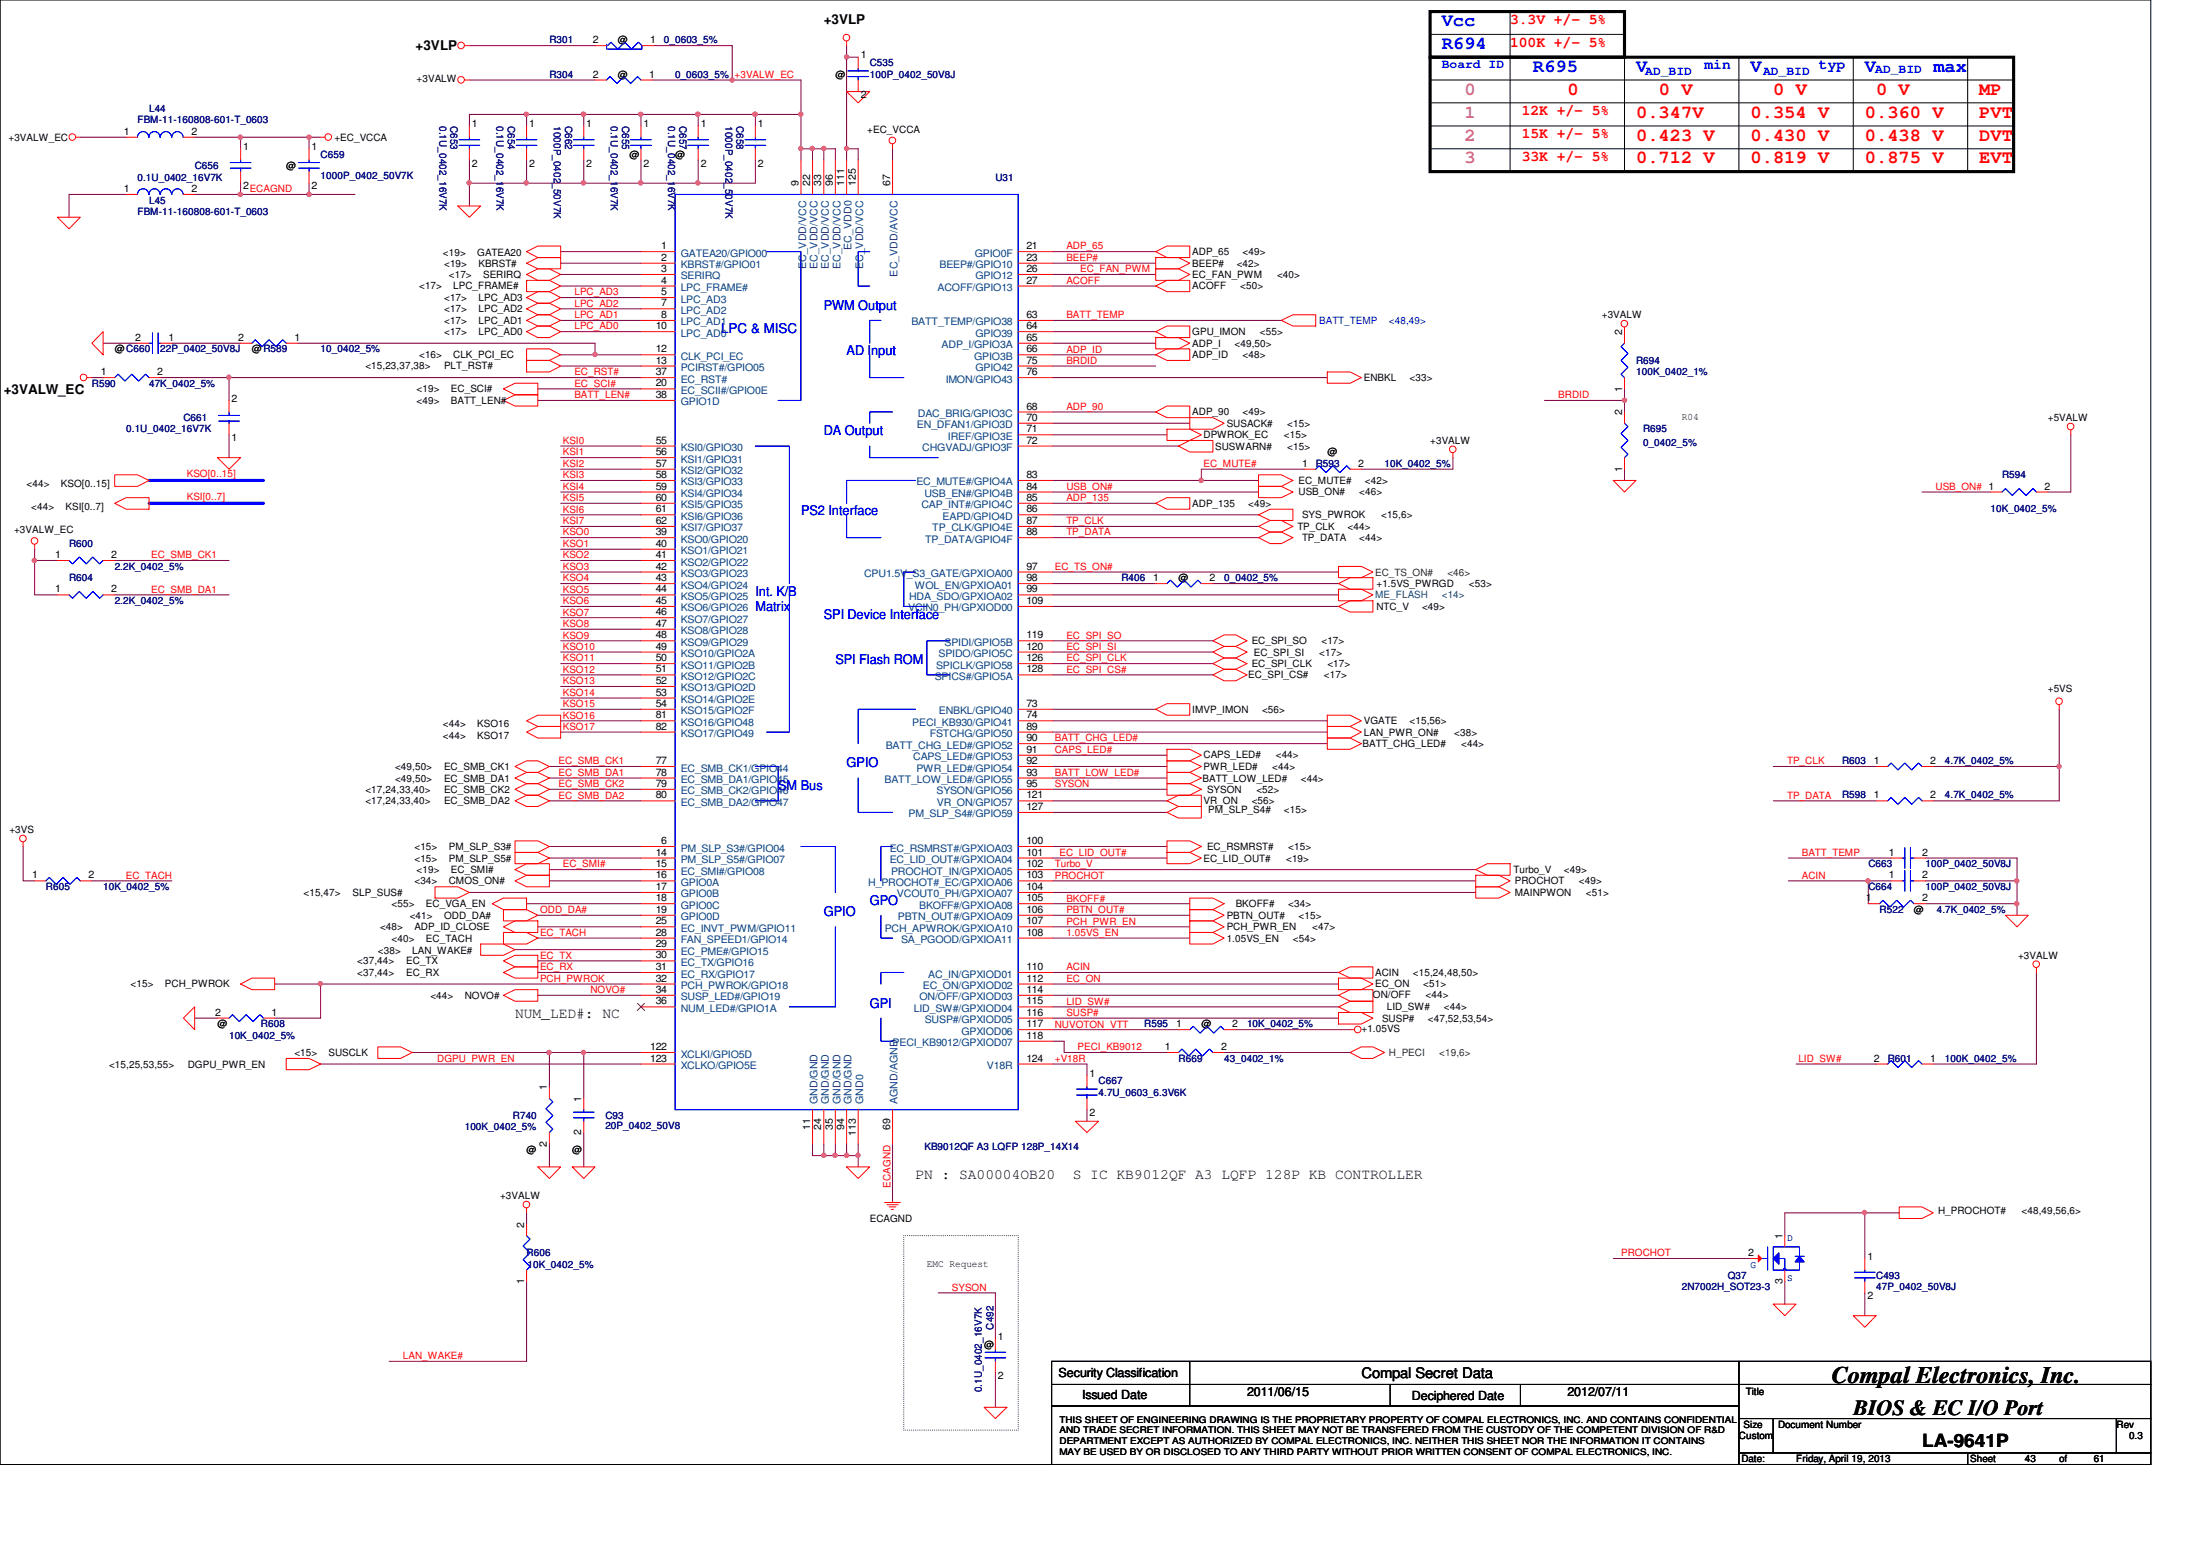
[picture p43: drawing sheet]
<svg xmlns="http://www.w3.org/2000/svg" width="297mm" height="210mm" viewBox="0 0 297 210" stroke-linecap="round" stroke-linejoin="round" font-family="sans-serif">
<defs><g id="words">
<text font-size="3.2" x="248.1" y="187.2">Compal Electronics, Inc.</text>
<text font-size="2.9" x="251" y="191.6">BIOS &amp; EC I/O Port</text>
<g font-size="2.5" fill="#00f">
<text x="195.3" y="3.6">Vcc</text>
<text x="195.3" y="6.6">R694</text>
<text x="207.6" y="9.7">R695</text>
<text x="221.6" y="9.7">V</text>
<text x="237.1" y="9.7">V</text>
<text x="252.6" y="9.7">V</text>
<text x="261.9" y="9.7">max</text>
</g>
<g font-size="2.5" fill="#f0f">
<text x="198.4" y="15.9">1</text>
<text x="198.4" y="12.8">0</text>
<text x="198.4" y="22.1">3</text>
<text x="198.4" y="19">2</text>
</g>
<g font-size="2.5" fill="#f00">
<text x="212.3" y="12.8">0</text>
<text x="221.6" y="15.9">0.347V</text>
<text x="224.7" y="12.8">0 V</text>
<text x="237.1" y="15.9">0.354 V</text>
<text x="240.2" y="12.8">0 V</text>
<text x="252.6" y="15.9">0.360 V</text>
<text x="254.1" y="12.8">0 V</text>
<text x="268.1" y="12.8">MP</text>
<text x="268.1" y="15.9">PVT</text>
<text x="221.6" y="22.1">0.712 V</text>
<text x="221.6" y="19">0.423 V</text>
<text x="237.1" y="22.1">0.819 V</text>
<text x="237.1" y="19">0.430 V</text>
<text x="252.6" y="22.1">0.875 V</text>
<text x="252.6" y="19">0.438 V</text>
<text x="268.1" y="19">DVT</text>
<text x="268.1" y="22.1">EVT</text>
</g>
<text font-size="2.5" x="260.3" y="195.9">LA-9641P</text>
<g font-size="2" fill="#f00">
<text x="204.6" y="3.2">3.3V +/- 5%</text>
<text x="204.6" y="6.3">100K +/- 5%</text>
<text x="206.1" y="15.6">12K +/- 5%</text>
<text x="206.1" y="21.8">33K +/- 5%</text>
<text x="206.1" y="18.7">15K +/- 5%</text>
</g>
<g font-size="2" fill="#00f">
<text x="230.9" y="9.4">min</text>
<text x="246.4" y="9.4">typ</text>
</g>
<g font-size="2">
<text x="69.8" y="137.9">NUM_LED#: NC</text>
<text x="124" y="159.6">PN : SA00004OB20</text>
<text x="145.3" y="159.6">S IC KB9012QF A3 LQFP 128P KB CONTROLLER</text>
<text x="184.4" y="186.6">Compal Secret Data</text>
</g>
<g font-size="1.8">
<text x="111.6" y="3.3">+3VLP</text>
<text x="56.3" y="6.8">+3VLP</text>
<text x=".5" y="53.3">+3VALW_EC</text>
</g>
<g font-size="1.8" fill="#00f">
<text x="111.6" y="42">PWM Output</text>
<text x="97.7" y="45">LPC &amp; MISC</text>
<text x="114.7" y="48.1">AD Input</text>
<text x="111.6" y="59">DA Output</text>
<text x="108.5" y="69.8">PS2 Interface</text>
<text x="102.3" y="80.7">Int. K/B</text>
<text x="102.3" y="82.8">Matrix</text>
<text x="111.6" y="83.8">SPI Device Interface</text>
<text x="113.2" y="90">SPI Flash ROM</text>
<text x="105.4" y="107">SM Bus</text>
<text x="114.7" y="103.9">GPIO</text>
<text x="111.6" y="124">GPIO</text>
<text x="117.8" y="122.5">GPO</text>
<text x="117.8" y="136.4">GPI</text>
</g>
<g font-size="1.7" fill="#00f">
<text x="195.3" y="9.2">Board ID</text>
<text x="222.8" y="10.1">AD_BID</text>
<text x="238.8" y="10.1">AD_BID</text>
<text x="254" y="9.9">AD_BID</text>
</g>
<g font-size="1.7">
<text x="143.4" y="186.5">Security Classification</text>
<text x="146.6" y="189.5">Issued Date</text>
<text x="168.9" y="189">2011/06/15</text>
<text x="191.2" y="189.6">Deciphered Date</text>
<text x="212.3" y="189">2012/07/11</text>
</g>
<g font-size="1.4" fill="#000080">
<text x="74.4" y="5.9">R301</text>
<text x="89.9" y="5.9">0_0603_5%</text>
<text x="74.4" y="10.5">R304</text>
<text x="91.4" y="10.5">0_0603_5%</text>
<text x="117.8" y="9">C535</text>
<text x="117.8" y="10.5">100P_0402_50V8J</text>
<text x="18.6" y="16.7">FBM-11-160808-601-T_0603</text>
<text x="20.2" y="15.2">L44</text>
<text x="59.5" y="17.1" transform="rotate(90 59.5 17.1)">0.1U_0402_16V7K</text>
<text x="61" y="17.1" transform="rotate(90 61 17.1)">C653</text>
<text x="67.3" y="17.1" transform="rotate(90 67.3 17.1)">0.1U_0402_16V7K</text>
<text x="68.8" y="17.1" transform="rotate(90 68.8 17.1)">C654</text>
<text x="75" y="17.1" transform="rotate(90 75 17.1)">1000P_0402_50V7K</text>
<text x="76.5" y="17.1" transform="rotate(90 76.5 17.1)">C662</text>
<text x="82.8" y="17.1" transform="rotate(90 82.8 17.1)">0.1U_0402_16V7K</text>
<text x="84.3" y="17.1" transform="rotate(90 84.3 17.1)">C655</text>
<text x="90.5" y="17.1" transform="rotate(90 90.5 17.1)">0.1U_0402_16V7K</text>
<text x="92" y="17.1" transform="rotate(90 92 17.1)">C657</text>
<text x="98.3" y="17.1" transform="rotate(90 98.3 17.1)">1000P_0402_50V7K</text>
<text x="99.8" y="17.1" transform="rotate(90 99.8 17.1)">C658</text>
<text x="26.4" y="22.9">C656</text>
<text x="43.4" y="21.4">C659</text>
<text x="18.6" y="29.1">FBM-11-160808-601-T_0603</text>
<text x="18.6" y="24.5">0.1U_0402_16V7K</text>
<text x="20.2" y="27.6">L45</text>
<text x="43.4" y="24.3">1000P_0402_50V7K</text>
<text x="134.8" y="24.5">U31</text>
<text x="21.7" y="47.7">22P_0402_50V8J</text>
<text x="43.4" y="47.7">10_0402_5%</text>
<text x="12.4" y="52.4">R590</text>
<text x="20.2" y="52.4">47K_0402_5%</text>
<text x="221.6" y="49.3">R694</text>
<text x="221.6" y="50.8">100K_0402_1%</text>
<text x="17.1" y="58.5">0.1U_0402_16V7K</text>
<text x="24.8" y="57">C661</text>
<text x="222.5" y="58.5">R695</text>
<text x="178.2" y="63.2">R593</text>
<text x="187.5" y="63.2">10K_0402_5%</text>
<text x="222.5" y="60.4">0_0402_5%</text>
<text x="271.2" y="64.8">R594</text>
<text x="269.6" y="69.4">10K_0402_5%</text>
<text x="9.4" y="74">R600</text>
<text x="15.5" y="77.1">2.2K_0402_5%</text>
<text x="9.4" y="78.7">R604</text>
<text x="15.5" y="81.8">2.2K_0402_5%</text>
<text x="151.9" y="78.7">R406</text>
<text x="165.8" y="78.7">0_0402_5%</text>
<text x="249.5" y="103.5">R603</text>
<text x="263.4" y="103.5">4.7K_0402_5%</text>
<text x="249.5" y="108.1">R598</text>
<text x="263.4" y="108.1">4.7K_0402_5%</text>
<text x="253.1" y="117.4">C663</text>
<text x="260.8" y="117.4">100P_0402_50V8J</text>
<text x="6.2" y="120.5">R605</text>
<text x="14" y="120.5">10K_0402_5%</text>
<text x="253.1" y="120.5">C664</text>
<text x="254.6" y="123.6">R522</text>
<text x="260.8" y="120.5">100P_0402_50V8J</text>
<text x="262.3" y="123.6">4.7K_0402_5%</text>
<text x="31" y="140.7">10K_0402_5%</text>
<text x="35.3" y="139.1">R608</text>
<text x="155" y="139.1">R595</text>
<text x="159.6" y="143.8">R669</text>
<text x="165.8" y="143.8">43_0402_1%</text>
<text x="168.9" y="139.1">10K_0402_5%</text>
<text x="255.7" y="143.8">R601</text>
<text x="263.4" y="143.8">100K_0402_5%</text>
<text x="148.8" y="146.9">C667</text>
<text x="148.8" y="148.4">4.7U_0603_6.3V6K</text>
<text x="62.9" y="153.1">100K_0402_5%</text>
<text x="69.5" y="151.5">R740</text>
<text x="82" y="151.5">C93</text>
<text x="82" y="152.9">20P_0402_50V8</text>
<text x="125.2" y="155.7">KB9012QF A3 LQFP 128P_14X14</text>
<text x="71.3" y="170.1">R606</text>
<text x="71.5" y="171.7">10K_0402_5%</text>
<text x="234" y="173.2">Q37</text>
<text x="254.1" y="173.2">C493</text>
<text x="227.8" y="174.8">2N7002H_SOT23-3</text>
<text x="254.1" y="174.8">47P_0402_50V8J</text>
<text x="134.6" y="180" transform="rotate(-90 134.6 180)">C492</text>
<text x="133" y="188.6" transform="rotate(-90 133 188.6)">0.1U_0402_16V7K</text>
</g>
<g font-size="1.4">
<text x="80.3" y="5.8">2</text>
<text x="83.7" y="5.9">@</text>
<text x="88" y="5.8">1</text>
<text x="56.4" y="11.1">+3VALW</text>
<text x="80.3" y="10.5">2</text>
<text x="83.7" y="10.5">@</text>
<text x="87.9" y="10.5">1</text>
<text x="113.2" y="10.5">@</text>
<text x="116.6" y="7.9">1</text>
<text x="63.9" y="17.2">1</text>
<text x="71.7" y="17.2">1</text>
<text x="79.4" y="17.2">1</text>
<text x="87.2" y="17.2">1</text>
<text x="94.9" y="17.2">1</text>
<text x="102.7" y="17.2">1</text>
<text x="116.6" y="13.3">2</text>
<text x="117.5" y="17.9">+EC_VCCA</text>
<text x="1.1" y="19">+3VALW_EC</text>
<text x="16.8" y="18.2">1</text>
<text x="25.9" y="18.2">2</text>
<text x="32.9" y="20.3">1</text>
<text x="38.8" y="22.9">@</text>
<text x="42.2" y="20.3">1</text>
<text x="45.3" y="19">+EC_VCCA</text>
<text x="63.9" y="22.6">2</text>
<text x="71.7" y="22.6">2</text>
<text x="79.4" y="22.6">2</text>
<text x="85.3" y="21.4">@</text>
<text x="87.2" y="22.6">2</text>
<text x="91.4" y="21.4">@</text>
<text x="94.9" y="22.6">2</text>
<text x="102.7" y="22.6">2</text>
<text x="16.8" y="26">1</text>
<text x="25.9" y="26">2</text>
<text x="32.9" y="25.7">2</text>
<text x="42.2" y="25.7">2</text>
<text x="108.2" y="25.2" transform="rotate(-90 108.2 25.2)">9</text>
<text x="109.7" y="25.2" transform="rotate(-90 109.7 25.2)">22</text>
<text x="111.2" y="25.2" transform="rotate(-90 111.2 25.2)">33</text>
<text x="112.8" y="25.2" transform="rotate(-90 112.8 25.2)">96</text>
<text x="114.3" y="25.2" transform="rotate(-90 114.3 25.2)">111</text>
<text x="115.9" y="25.2" transform="rotate(-90 115.9 25.2)">125</text>
<text x="120.6" y="25.2" transform="rotate(-90 120.6 25.2)">67</text>
<text x="60" y="34.7">&lt;19&gt;</text>
<text x="64.6" y="34.7">GATEA20</text>
<text x="89.6" y="33.7">1</text>
<text x="89.6" y="35.3">2</text>
<text x="139" y="33.7">21</text>
<text x="139" y="35.3">23</text>
<text x="161.5" y="34.5">ADP_65</text>
<text x="168.3" y="34.5">&lt;49&gt;</text>
<text x="56.8" y="39.2">&lt;17&gt;</text>
<text x="60.2" y="40.7">&lt;17&gt;</text>
<text x="60.2" y="36.1">&lt;19&gt;</text>
<text x="60.8" y="37.6">&lt;17&gt;</text>
<text x="61.4" y="39.2">LPC_FRAME#</text>
<text x="64.8" y="40.7">LPC_AD3</text>
<text x="64.8" y="36.1">KBRST#</text>
<text x="65.4" y="37.6">SERIRQ</text>
<text x="89.6" y="36.8">3</text>
<text x="89.6" y="38.4">4</text>
<text x="89.6" y="40">5</text>
<text x="89.6" y="41.5">7</text>
<text x="139" y="38.4">27</text>
<text x="139" y="36.8">26</text>
<text x="161.5" y="39.2">ACOFF</text>
<text x="161.5" y="36.1">BEEP#</text>
<text x="161.5" y="37.6">EC_FAN_PWM</text>
<text x="167.5" y="36.1">&lt;42&gt;</text>
<text x="168" y="39.2">&lt;50&gt;</text>
<text x="173" y="37.6">&lt;40&gt;</text>
<text x="15.5" y="47.7">@C660</text>
<text x="18.3" y="46.1">2</text>
<text x="22.8" y="46.1">1</text>
<text x="32.3" y="46.1">2</text>
<text x="34.1" y="47.7">@R589</text>
<text x="39.9" y="46.1">1</text>
<text x="60.2" y="42.3">&lt;17&gt;</text>
<text x="60.2" y="43.9">&lt;17&gt;</text>
<text x="60.2" y="45.4">&lt;17&gt;</text>
<text x="64.8" y="42.3">LPC_AD2</text>
<text x="64.8" y="43.9">LPC_AD1</text>
<text x="64.8" y="45.4">LPC_AD0</text>
<text x="88.8" y="44.6">10</text>
<text x="88.8" y="47.7">12</text>
<text x="89.6" y="43.1">8</text>
<text x="139" y="43.1">63</text>
<text x="139" y="46.1">65</text>
<text x="139" y="47.7">66</text>
<text x="139" y="44.6">64</text>
<text x="161.5" y="46.9">ADP_I</text>
<text x="161.5" y="45.4">GPU_IMON</text>
<text x="167.2" y="46.9">&lt;49,50&gt;</text>
<text x="170.6" y="45.4">&lt;55&gt;</text>
<text x="217" y="43.1">+3VALW</text>
<text x="219.7" y="45.4" transform="rotate(-90 219.7 45.4)">2</text>
<text x="13.7" y="50.8">1</text>
<text x="21.3" y="50.8">2</text>
<text x="49.5" y="50">&lt;15,23,37,38&gt;</text>
<text x="56.4" y="53.1">&lt;19&gt;</text>
<text x="56.8" y="48.5">&lt;16&gt;</text>
<text x="60.2" y="50">PLT_RST#</text>
<text x="61.1" y="53.1">EC_SCI#</text>
<text x="61.4" y="48.5">CLK_PCI_EC</text>
<text x="88.8" y="49.2">13</text>
<text x="88.8" y="52.3">20</text>
<text x="88.8" y="50.8">37</text>
<text x="88.8" y="53.9">38</text>
<text x="139" y="50.8">76</text>
<text x="139" y="49.2">75</text>
<text x="161.5" y="48.5">ADP_ID</text>
<text x="168.3" y="48.5">&lt;48&gt;</text>
<text x="184.7" y="51.6">ENBKL</text>
<text x="190.9" y="51.6">&lt;33&gt;</text>
<text x="219.7" y="53" transform="rotate(-90 219.7 53)">1</text>
<text x="31.4" y="59.7">1</text>
<text x="31.4" y="54.4">2</text>
<text x="56.4" y="54.7">&lt;49&gt;</text>
<text x="61.1" y="54.7">BATT_LEN#</text>
<text x="139" y="58.5">71</text>
<text x="139" y="55.5">68</text>
<text x="139" y="57">70</text>
<text x="161.5" y="56.2">ADP_90</text>
<text x="163" y="59.4">DPWROK_EC</text>
<text x="166.2" y="57.8">SUSACK#</text>
<text x="168.3" y="56.2">&lt;49&gt;</text>
<text x="173.9" y="59.4">&lt;15&gt;</text>
<text x="174.4" y="57.8">&lt;15&gt;</text>
<text x="219.7" y="56.2" transform="rotate(-90 219.7 56.2)">2</text>
<text x="227.8" y="56.9">R04</text>
<text x="277.4" y="57">+5VALW</text>
<text x="3.6" y="66">&lt;44&gt;</text>
<text x="8.3" y="66">KSO[0..15]</text>
<text x="88.8" y="60.1">55</text>
<text x="88.8" y="61.6">56</text>
<text x="88.8" y="63.2">57</text>
<text x="88.8" y="64.7">58</text>
<text x="139" y="60.1">72</text>
<text x="139" y="64.7">83</text>
<text x="164.6" y="60.9">SUSWARN#</text>
<text x="174.4" y="60.9">&lt;15&gt;</text>
<text x="175.9" y="65.5">EC_MUTE#</text>
<text x="176.4" y="63.2">1</text>
<text x="179.8" y="61.6">@</text>
<text x="184" y="63.2">2</text>
<text x="184.9" y="65.5">&lt;42&gt;</text>
<text x="193.7" y="60.1">+3VALW</text>
<text x="219.7" y="63.9" transform="rotate(-90 219.7 63.9)">1</text>
<text x="4.2" y="69.1">&lt;44&gt;</text>
<text x="8.9" y="69.1">KSI[0..7]</text>
<text x="88.8" y="66.3">59</text>
<text x="88.8" y="67.8">60</text>
<text x="88.8" y="69.4">61</text>
<text x="88.8" y="71">62</text>
<text x="139" y="69.4">86</text>
<text x="139" y="71">87</text>
<text x="139" y="67.8">85</text>
<text x="139" y="66.3">84</text>
<text x="161.5" y="68.6">ADP_135</text>
<text x="169.1" y="68.6">&lt;49&gt;</text>
<text x="175.7" y="71.7">TP_CLK</text>
<text x="175.9" y="67.1">USB_ON#</text>
<text x="176.4" y="70.2">SYS_PWROK</text>
<text x="182.5" y="71.7">&lt;44&gt;</text>
<text x="184.1" y="67.1">&lt;46&gt;</text>
<text x="187.1" y="70.2">&lt;15,6&gt;</text>
<text x="276.9" y="66.3">2</text>
<text x="1.9" y="72.2">+3VALW_EC</text>
<text x="7.5" y="75.6">1</text>
<text x="15.1" y="75.6">2</text>
<text x="88.8" y="72.5">39</text>
<text x="88.8" y="74">40</text>
<text x="88.8" y="75.6">41</text>
<text x="88.8" y="77.1">42</text>
<text x="139" y="77.1">97</text>
<text x="139" y="72.5">88</text>
<text x="176.4" y="73.3">TP_DATA</text>
<text x="184.1" y="73.3">&lt;44&gt;</text>
<text x="7.5" y="80.2">1</text>
<text x="15.1" y="80.2">2</text>
<text x="88.8" y="78.7">43</text>
<text x="88.8" y="80.2">44</text>
<text x="88.8" y="81.8">45</text>
<text x="88.8" y="83.3">46</text>
<text x="139" y="78.7">98</text>
<text x="139" y="80.2">99</text>
<text x="139" y="81.8">109</text>
<text x="156.2" y="78.7">1</text>
<text x="159.6" y="78.7">@</text>
<text x="163.8" y="78.7">2</text>
<text x="186.4" y="82.6">NTC_V</text>
<text x="186.4" y="79.5">+1.5VS_PWRGD</text>
<text x="192.6" y="82.6">&lt;49&gt;</text>
<text x="199" y="79.5">&lt;53&gt;</text>
<text x="88.8" y="84.9">47</text>
<text x="88.8" y="86.4">48</text>
<text x="88.8" y="88">49</text>
<text x="88.8" y="89.5">50</text>
<text x="139" y="88">120</text>
<text x="139" y="86.4">119</text>
<text x="139" y="89.5">126</text>
<text x="169.5" y="87.2">EC_SPI_SO</text>
<text x="169.8" y="88.8">EC_SPI_SI</text>
<text x="178.7" y="88.8">&lt;17&gt;</text>
<text x="179" y="87.2">&lt;17&gt;</text>
<text x="88.8" y="91.1">51</text>
<text x="88.8" y="92.6">52</text>
<text x="88.8" y="94.2">53</text>
<text x="88.8" y="95.7">54</text>
<text x="139" y="91.1">128</text>
<text x="139" y="95.7">73</text>
<text x="169.1" y="91.9">EC_SPI_CS#</text>
<text x="169.5" y="90.3">EC_SPI_CLK</text>
<text x="179.3" y="91.9">&lt;17&gt;</text>
<text x="179.8" y="90.3">&lt;17&gt;</text>
<text x="277.4" y="93.7">+5VS</text>
<text x="60" y="98.5">&lt;44&gt;</text>
<text x="60" y="100.1">&lt;44&gt;</text>
<text x="64.6" y="98.5">KSO16</text>
<text x="64.6" y="100.1">KSO17</text>
<text x="88.8" y="97.3">81</text>
<text x="88.8" y="98.8">82</text>
<text x="139" y="98.8">89</text>
<text x="139" y="100.4">90</text>
<text x="139" y="101.9">91</text>
<text x="139" y="97.3">74</text>
<text x="161.5" y="96.5">IMVP_IMON</text>
<text x="170.9" y="96.5">&lt;56&gt;</text>
<text x="184.6" y="101.2">BATT_CHG_LED#</text>
<text x="184.7" y="99.6">LAN_PWR_ON#</text>
<text x="184.7" y="98.1">VGATE</text>
<text x="190.9" y="98.1">&lt;15,56&gt;</text>
<text x="197" y="99.6">&lt;38&gt;</text>
<text x="197.9" y="101.2">&lt;44&gt;</text>
<text x="49.5" y="107.4">&lt;17,24,33,40&gt;</text>
<text x="53.5" y="104.3">&lt;49,50&gt;</text>
<text x="53.5" y="105.8">&lt;49,50&gt;</text>
<text x="60.2" y="104.3">EC_SMB_CK1</text>
<text x="60.2" y="105.8">EC_SMB_DA1</text>
<text x="60.2" y="107.4">EC_SMB_CK2</text>
<text x="88.8" y="103.5">77</text>
<text x="88.8" y="105">78</text>
<text x="88.8" y="106.6">79</text>
<text x="139" y="103.5">92</text>
<text x="139" y="106.6">95</text>
<text x="139" y="105">93</text>
<text x="162.9" y="105.8">BATT_LOW_LED#</text>
<text x="163" y="102.7">CAPS_LED#</text>
<text x="163" y="104.3">PWR_LED#</text>
<text x="163.5" y="107.4">SYSON</text>
<text x="170.2" y="107.4">&lt;52&gt;</text>
<text x="172.3" y="104.3">&lt;44&gt;</text>
<text x="172.8" y="102.7">&lt;44&gt;</text>
<text x="176.2" y="105.8">&lt;44&gt;</text>
<text x="253.8" y="103.5">1</text>
<text x="261.4" y="103.5">2</text>
<text x="1.3" y="112.8">+3VS</text>
<text x="49.5" y="108.9">&lt;17,24,33,40&gt;</text>
<text x="60.2" y="108.9">EC_SMB_DA2</text>
<text x="88.8" y="108.1">80</text>
<text x="139" y="109.7">127</text>
<text x="139" y="108.1">121</text>
<text x="163" y="108.9">VR_ON</text>
<text x="163.7" y="110.2">PM_SLP_S4#</text>
<text x="169.5" y="108.9">&lt;56&gt;</text>
<text x="173.9" y="110.2">&lt;15&gt;</text>
<text x="253.8" y="108.1">1</text>
<text x="261.4" y="108.1">2</text>
<text x="4.4" y="119">1</text>
<text x="12" y="119">2</text>
<text x="56.1" y="115.1">&lt;15&gt;</text>
<text x="56.1" y="116.7">&lt;15&gt;</text>
<text x="56.1" y="119.8">&lt;34&gt;</text>
<text x="56.4" y="118.2">&lt;19&gt;</text>
<text x="60.8" y="115.1">PM_SLP_S3#</text>
<text x="60.8" y="116.7">PM_SLP_S5#</text>
<text x="60.8" y="119.8">CMOS_ON#</text>
<text x="61.1" y="118.2">EC_SMI#</text>
<text x="88.8" y="115.9">14</text>
<text x="88.8" y="117.4">15</text>
<text x="88.8" y="119">16</text>
<text x="89.6" y="114.3">6</text>
<text x="139" y="114.3">100</text>
<text x="139" y="115.9">101</text>
<text x="139" y="117.4">102</text>
<text x="139" y="119">103</text>
<text x="163" y="116.7">EC_LID_OUT#</text>
<text x="163.5" y="115.1">EC_RSMRST#</text>
<text x="174.2" y="116.7">&lt;19&gt;</text>
<text x="174.5" y="115.1">&lt;15&gt;</text>
<text x="205" y="118.2">Turbo_V</text>
<text x="205.2" y="119.8">PROCHOT</text>
<text x="211.8" y="118.2">&lt;49&gt;</text>
<text x="213.9" y="119.8">&lt;49&gt;</text>
<text x="255.9" y="115.9">1</text>
<text x="255.9" y="119">1</text>
<text x="260.3" y="115.9">2</text>
<text x="260.3" y="119">2</text>
<text x="41.1" y="121.3">&lt;15,47&gt;</text>
<text x="47.7" y="121.3">SLP_SUS#</text>
<text x="51.5" y="125.9">&lt;48&gt;</text>
<text x="53" y="122.9">&lt;55&gt;</text>
<text x="55.5" y="124.4">&lt;41&gt;</text>
<text x="56.1" y="125.9">ADP_ID_CLOSE</text>
<text x="57.7" y="122.9">EC_VGA_EN</text>
<text x="60.2" y="124.4">ODD_DA#</text>
<text x="88.8" y="120.5">17</text>
<text x="88.8" y="122">18</text>
<text x="88.8" y="123.6">19</text>
<text x="88.8" y="125.2">25</text>
<text x="139" y="123.6">106</text>
<text x="139" y="120.5">104</text>
<text x="139" y="125.2">107</text>
<text x="139" y="122">105</text>
<text x="166.2" y="124.4">PBTN_OUT#</text>
<text x="166.2" y="125.9">PCH_PWR_EN</text>
<text x="167.4" y="122.9">BKOFF#</text>
<text x="174.5" y="122.9">&lt;34&gt;</text>
<text x="175.9" y="124.4">&lt;15&gt;</text>
<text x="177.8" y="125.9">&lt;47&gt;</text>
<text x="205.2" y="121.3">MAINPWON</text>
<text x="214.8" y="121.3">&lt;51&gt;</text>
<text x="252.7" y="122">1</text>
<text x="259.2" y="123.6">@</text>
<text x="260.3" y="122">2</text>
<text x="48.4" y="130.6">&lt;37,44&gt;</text>
<text x="51.2" y="129.2">&lt;38&gt;</text>
<text x="53" y="127.5">&lt;40&gt;</text>
<text x="55" y="130.6">EC_TX</text>
<text x="55.8" y="129.2">LAN_WAKE#</text>
<text x="57.7" y="127.5">EC_TACH</text>
<text x="88.8" y="126.7">28</text>
<text x="88.8" y="128.3">29</text>
<text x="88.8" y="129.8">30</text>
<text x="88.8" y="131.4">31</text>
<text x="139" y="131.4">110</text>
<text x="139" y="126.7">108</text>
<text x="166.2" y="127.5">1.05VS_EN</text>
<text x="175.1" y="127.5">&lt;54&gt;</text>
<text x="273.3" y="129.8">+3VALW</text>
<text x="17.7" y="133.7">&lt;15&gt;</text>
<text x="22.3" y="133.7">PCH_PWROK</text>
<text x="29.2" y="137.5">2</text>
<text x="36.8" y="137.5">1</text>
<text x="48.4" y="132.2">&lt;37,44&gt;</text>
<text x="55" y="132.2">EC_RX</text>
<text x="58.3" y="135.3">&lt;44&gt;</text>
<text x="62.9" y="135.3">NOVO#</text>
<text x="88.8" y="132.9">32</text>
<text x="88.8" y="134.5">34</text>
<text x="88.8" y="136">36</text>
<text x="139" y="132.9">112</text>
<text x="139" y="134.5">114</text>
<text x="139" y="137.5">116</text>
<text x="139" y="136">115</text>
<text x="186" y="135.1">ON/OFF</text>
<text x="186.3" y="132.2">ACIN</text>
<text x="186.3" y="133.7">EC_ON</text>
<text x="187.8" y="136.8">LID_SW#</text>
<text x="191.4" y="132.2">&lt;15,24,48,50&gt;</text>
<text x="192.8" y="133.7">&lt;51&gt;</text>
<text x="193.1" y="135.1">&lt;44&gt;</text>
<text x="195.6" y="136.8">&lt;44&gt;</text>
<text x="29.5" y="139.1">@</text>
<text x="39.9" y="143">&lt;15&gt;</text>
<text x="44.5" y="143">SUSCLK</text>
<text x="88" y="142.2">122</text>
<text x="88" y="143.8">123</text>
<text x="139" y="139.1">117</text>
<text x="139" y="143.8">124</text>
<text x="139" y="140.7">118</text>
<text x="157.8" y="142.2">1</text>
<text x="159.3" y="139.1">1</text>
<text x="162.7" y="139.1">@</text>
<text x="165.4" y="142.2">2</text>
<text x="166.9" y="139.1">2</text>
<text x="184.4" y="139.7">+1.05VS</text>
<text x="187.2" y="138.3">SUSP#</text>
<text x="193.4" y="138.3">&lt;47,52,53,54&gt;</text>
<text x="253.8" y="143.8">2</text>
<text x="261.4" y="143.8">1</text>
<text x="14.8" y="144.6">&lt;15,25,53,55&gt;</text>
<text x="25.4" y="144.6">DGPU_PWR_EN</text>
<text x="74.1" y="147.7" transform="rotate(-90 74.1 147.7)">1</text>
<text x="78.7" y="149.2" transform="rotate(-90 78.7 149.2)">1</text>
<text x="147.6" y="145.8">1</text>
<text x="74.1" y="155.3" transform="rotate(-90 74.1 155.3)">2</text>
<text x="78.7" y="153.8" transform="rotate(-90 78.7 153.8)">2</text>
<text x="109.7" y="153" transform="rotate(-90 109.7 153)">11</text>
<text x="111.2" y="153" transform="rotate(-90 111.2 153)">24</text>
<text x="112.8" y="153" transform="rotate(-90 112.8 153)">35</text>
<text x="114.3" y="153" transform="rotate(-90 114.3 153)">94</text>
<text x="115.9" y="153.8" transform="rotate(-90 115.9 153.8)">113</text>
<text x="120.6" y="153" transform="rotate(-90 120.6 153)">69</text>
<text x="147.6" y="151.2">2</text>
<text x="71.3" y="156.2">@</text>
<text x="77.5" y="156.2">@</text>
<text x="67.7" y="162.3">+3VALW</text>
<text x="71" y="166.2" transform="rotate(-90 71 166.2)">2</text>
<text x="117.8" y="165.5">ECAGND</text>
<text x="241.4" y="167.8" transform="rotate(-90 241.4 167.8)">1</text>
<text x="262.5" y="164.4">H_PROCHOT#</text>
<text x="273.8" y="164.4">&lt;48,49,56,6&gt;</text>
<text x="71" y="173.9" transform="rotate(-90 71 173.9)">1</text>
<text x="125.6" y="171.6">EMC Request</text>
<text x="236.8" y="170.1">2</text>
<text x="241.4" y="173.9" transform="rotate(-90 241.4 173.9)">3</text>
<text x="252.9" y="170.6">1</text>
<text x="252.9" y="175.9">2</text>
<text x="133.3" y="182.5">@</text>
<text x="135.2" y="181.4">1</text>
<text x="135.2" y="186.8">2</text>
<text x="236.5" y="188.8">Title</text>
<text x="235.5" y="194.9">Custom</text>
<text x="235.9" y="198">Date:</text>
<text x="236.2" y="193.3">Size</text>
<text x="240.8" y="193.3">Document Number</text>
<text x="243.3" y="198">Friday, April 19, 2013</text>
<text x="266.9" y="198">Sheet</text>
<text x="274.3" y="198">43</text>
<text x="278.9" y="198">of</text>
<text x="283.6" y="198">61</text>
<text x="286.7" y="193.3">Rev</text>
<text x="288.4" y="194.9">0.3</text>
</g>
<g font-size="1.4" fill="#f00">
<text x="99.5" y="10.5">+3VALW_EC</text>
<text x="33.8" y="26">ECAGND</text>
<text x="144.4" y="35.3">BEEP#</text>
<text x="144.4" y="33.8">ADP_65</text>
<text x="77.8" y="40">LPC_AD3</text>
<text x="77.8" y="41.5">LPC_AD2</text>
<text x="144.4" y="38.4">ACOFF</text>
<text x="146.3" y="36.9">EC_FAN_PWM</text>
<text x="77.8" y="44.6">LPC_AD0</text>
<text x="77.8" y="43.1">LPC_AD1</text>
<text x="144.4" y="43.1">BATT_TEMP</text>
<text x="144.4" y="47.8">ADP_ID</text>
<text x="77.8" y="50.8">EC_RST#</text>
<text x="77.8" y="52.4">EC_SCI#</text>
<text x="77.8" y="53.9">BATT_LEN#</text>
<text x="144.4" y="49.3">BRDID</text>
<text x="211.1" y="53.9">BRDID</text>
<text x="144.4" y="55.5">ADP_90</text>
<text x="25.3" y="64.6">KSO[0..15]</text>
<text x="76.2" y="60.1">KSI0</text>
<text x="76.2" y="63.2">KSI2</text>
<text x="76.2" y="61.7">KSI1</text>
<text x="76.2" y="64.8">KSI3</text>
<text x="163" y="63.2">EC_MUTE#</text>
<text x="25.3" y="67.7">KSI[0..7]</text>
<text x="76.2" y="69.4">KSI6</text>
<text x="76.2" y="67.9">KSI5</text>
<text x="76.2" y="66.3">KSI4</text>
<text x="76.2" y="71">KSI7</text>
<text x="144.4" y="71">TP_CLK</text>
<text x="144.4" y="66.3">USB_ON#</text>
<text x="144.4" y="67.9">ADP_135</text>
<text x="262.2" y="66.3">USB_ON# 1</text>
<text x="20.5" y="75.6">EC_SMB_CK1</text>
<text x="76.2" y="75.6">KSO2</text>
<text x="76.2" y="77.2">KSO3</text>
<text x="76.2" y="74.1">KSO1</text>
<text x="76.2" y="72.5">KSO0</text>
<text x="142.9" y="77.2">EC_TS_ON#</text>
<text x="144.4" y="72.5">TP_DATA</text>
<text x="20.5" y="80.3">EC_SMB_DA1</text>
<text x="76.2" y="78.7">KSO4</text>
<text x="76.2" y="83.4">KSO7</text>
<text x="76.2" y="81.8">KSO6</text>
<text x="76.2" y="80.3">KSO5</text>
<text x="76.2" y="86.5">KSO9</text>
<text x="76.2" y="88">KSO10</text>
<text x="76.2" y="84.9">KSO8</text>
<text x="76.2" y="89.6">KSO11</text>
<text x="144.4" y="88">EC_SPI_SI</text>
<text x="144.4" y="86.5">EC_SPI_SO</text>
<text x="144.4" y="89.6">EC_SPI_CLK</text>
<text x="76.2" y="94.2">KSO14</text>
<text x="76.2" y="92.7">KSO13</text>
<text x="76.2" y="91.1">KSO12</text>
<text x="76.2" y="95.8">KSO15</text>
<text x="144.4" y="91.1">EC_SPI_CS#</text>
<text x="76.2" y="97.3">KSO16</text>
<text x="76.2" y="98.8">KSO17</text>
<text x="142.9" y="102">CAPS_LED#</text>
<text x="142.9" y="100.4">BATT_CHG_LED#</text>
<text x="75.6" y="103.5">EC_SMB_CK1</text>
<text x="75.6" y="106.6">EC_SMB_CK2</text>
<text x="75.6" y="105.1">EC_SMB_DA1</text>
<text x="142.9" y="106.6">SYSON</text>
<text x="142.9" y="105.1">BATT_LOW_LED#</text>
<text x="242.1" y="103.5">TP_CLK</text>
<text x="75.6" y="108.2">EC_SMB_DA2</text>
<text x="242.1" y="108.2">TP_DATA</text>
<text x="17.1" y="119">EC_TACH</text>
<text x="76.2" y="117.5">EC_SMI#</text>
<text x="142.9" y="119">PROCHOT</text>
<text x="142.9" y="117.5">Turbo_V</text>
<text x="143.5" y="115.9">EC_LID_OUT#</text>
<text x="244" y="115.9">BATT_TEMP</text>
<text x="244" y="119">ACIN</text>
<text x="73.1" y="123.7">ODD_DA#</text>
<text x="144.4" y="122.1">BKOFF#</text>
<text x="144.4" y="123.7">PBTN_OUT#</text>
<text x="144.4" y="125.2">PCH_PWR_EN</text>
<text x="73.1" y="126.7">EC_TACH</text>
<text x="73.1" y="129.8">EC_TX</text>
<text x="73.1" y="131.4">EC_RX</text>
<text x="144.4" y="131.4">ACIN</text>
<text x="144.4" y="126.7">1.05VS_EN</text>
<text x="73.1" y="133">PCH_PWROK</text>
<text x="80" y="134.5">NOVO#</text>
<text x="144.4" y="137.6">SUSP#</text>
<text x="144.4" y="133">EC_ON</text>
<text x="144.4" y="136.1">LID_SW#</text>
<text x="59.2" y="143.8">DGPU_PWR_EN</text>
<text x="142.9" y="143.8">+V18R</text>
<text x="142.9" y="139.1">NUVOTON_VTT</text>
<text x="146" y="142.2">PECI_KB9012</text>
<text x="243.6" y="143.8">LID_SW#</text>
<text x="120.6" y="160.8" transform="rotate(-90 120.6 160.8)">ECAGND</text>
<text x="219.6" y="170.1">PROCHOT</text>
<text x="128.9" y="174.8">SYSON</text>
<text x="54.6" y="184.1">LAN_WAKE#</text>
</g>
<g font-size="1.4" fill="#004080">
<text x="92.2" y="34.8">GATEA20/GPIO00</text>
<text x="115.4" y="33.8" transform="rotate(-90 115.4 33.8)">EC_VDD0</text>
<text x="132" y="34.8">GPIO0F</text>
<text x="92.2" y="36.3">KBRST#/GPIO01</text>
<text x="92.2" y="37.8">SERIRQ</text>
<text x="92.2" y="39.4">LPC_FRAME#</text>
<text x="92.2" y="41">LPC_AD3</text>
<text x="109.2" y="36.5" transform="rotate(-90 109.2 36.5)">EC_VDD/VCC</text>
<text x="110.7" y="36.5" transform="rotate(-90 110.7 36.5)">EC_VDD/VCC</text>
<text x="112.3" y="36.5" transform="rotate(-90 112.3 36.5)">EC_VDD/VCC</text>
<text x="113.8" y="36.5" transform="rotate(-90 113.8 36.5)">EC_VDD/VCC</text>
<text x="116.9" y="36.5" transform="rotate(-90 116.9 36.5)">EC_VDD/VCC</text>
<text x="121.6" y="37.5" transform="rotate(-90 121.6 37.5)">EC_VDD/AVCC</text>
<text x="127" y="39.4">ACOFF/GPIO13</text>
<text x="127.3" y="36.3">BEEP#/GPIO10</text>
<text x="132.1" y="37.8">GPIO12</text>
<text x="92.2" y="42.5">LPC_AD2</text>
<text x="92.2" y="44.1">LPC_AD1</text>
<text x="92.2" y="45.6">LPC_AD0</text>
<text x="123.4" y="44.1">BATT_TEMP/GPIO38</text>
<text x="127.5" y="47.2">ADP_I/GPIO3A</text>
<text x="132.1" y="45.6">GPIO39</text>
<text x="92.2" y="48.7">CLK_PCI_EC</text>
<text x="92.2" y="50.2">PCIRST#/GPIO05</text>
<text x="92.2" y="53.3">EC_SCII#/GPIO0E</text>
<text x="92.2" y="51.8">EC_RST#</text>
<text x="128.1" y="51.8">IMON/GPIO43</text>
<text x="131.9" y="48.7">GPIO3B</text>
<text x="132.1" y="50.2">GPIO42</text>
<text x="92.2" y="54.9">GPIO1D</text>
<text x="124.2" y="58">EN_DFAN1/GPIO3D</text>
<text x="124.3" y="56.5">DAC_BRIG/GPIO3C</text>
<text x="128.4" y="59.6">IREF/GPIO3E</text>
<text x="92.2" y="61.1">KSI0/GPIO30</text>
<text x="92.2" y="62.7">KSI1/GPIO31</text>
<text x="92.2" y="64.2">KSI2/GPIO32</text>
<text x="92.2" y="65.7">KSI3/GPIO33</text>
<text x="124.1" y="65.7">EC_MUTE#/GPIO4A</text>
<text x="124.9" y="61.1">CHGVADJ/GPIO3F</text>
<text x="92.2" y="67.3">KSI4/GPIO34</text>
<text x="92.2" y="68.8">KSI5/GPIO35</text>
<text x="92.2" y="70.4">KSI6/GPIO36</text>
<text x="92.2" y="72">KSI7/GPIO37</text>
<text x="124.8" y="68.8">CAP_INT#/GPIO4C</text>
<text x="125.2" y="67.3">USB_EN#/GPIO4B</text>
<text x="126.3" y="72">TP_CLK/GPIO4E</text>
<text x="127.7" y="70.4">EAPD/GPIO4D</text>
<text x="92.2" y="73.5">KSO0/GPIO20</text>
<text x="92.2" y="75.1">KSO1/GPIO21</text>
<text x="92.2" y="76.6">KSO2/GPIO22</text>
<text x="125.3" y="73.5">TP_DATA/GPIO4F</text>
<text x="92.2" y="78.1">KSO3/GPIO23</text>
<text x="92.2" y="79.7">KSO4/GPIO24</text>
<text x="92.2" y="81.2">KSO5/GPIO25</text>
<text x="92.2" y="82.8">KSO6/GPIO26</text>
<text x="117" y="78.1">CPU1.5V_S3_GATE/GPXIOA00</text>
<text x="123" y="82.8">VCIN0_PH/GPXIOD00</text>
<text x="123.1" y="81.2">HDA_SDO/GPXIOA02</text>
<text x="123.9" y="79.7">WOL_EN/GPXIOA01</text>
<text x="92.2" y="84.3">KSO7/GPIO27</text>
<text x="92.2" y="85.9">KSO8/GPIO28</text>
<text x="92.2" y="87.5">KSO9/GPIO29</text>
<text x="92.2" y="89">KSO10/GPIO2A</text>
<text x="127.1" y="89">SPIDO/GPIO5C</text>
<text x="127.9" y="87.5">SPIDI/GPIO5B</text>
<text x="92.2" y="90.6">KSO11/GPIO2B</text>
<text x="92.2" y="92.1">KSO12/GPIO2C</text>
<text x="92.2" y="93.6">KSO13/GPIO2D</text>
<text x="92.2" y="95.2">KSO14/GPIO2E</text>
<text x="126.6" y="92.1">SPICS#/GPIO5A</text>
<text x="126.8" y="90.6">SPICLK/GPIO58</text>
<text x="92.2" y="96.7">KSO15/GPIO2F</text>
<text x="92.2" y="98.3">KSO16/GPIO48</text>
<text x="92.2" y="99.8">KSO17/GPIO49</text>
<text x="120" y="101.4">BATT_CHG_LED#/GPIO52</text>
<text x="123.6" y="98.3">PECI_KB930/GPIO41</text>
<text x="125.9" y="99.8">FSTCHG/GPIO50</text>
<text x="127.2" y="96.7">ENBKL/GPIO40</text>
<text x="92.2" y="104.5">EC_SMB_CK1/GPIO44</text>
<text x="92.2" y="106">EC_SMB_DA1/GPIO45</text>
<text x="92.2" y="107.6">EC_SMB_CK2/GPIO46</text>
<text x="119.8" y="106">BATT_LOW_LED#/GPIO55</text>
<text x="123.7" y="103">CAPS_LED#/GPIO53</text>
<text x="124.1" y="104.5">PWR_LED#/GPIO54</text>
<text x="126.9" y="107.6">SYSON/GPIO56</text>
<text x="92.2" y="109.1">EC_SMB_DA2/GPIO47</text>
<text x="123.1" y="110.7">PM_SLP_S4#/GPIO59</text>
<text x="126.9" y="109.1">VR_ON/GPIO57</text>
<text x="92.2" y="115.3">PM_SLP_S3#/GPIO04</text>
<text x="92.2" y="116.9">PM_SLP_S5#/GPIO07</text>
<text x="92.2" y="118.4">EC_SMI#/GPIO08</text>
<text x="92.2" y="120">GPIO0A</text>
<text x="117.6" y="120">H_PROCHOT#_EC/GPXIOA06</text>
<text x="120.5" y="115.3">EC_RSMRST#/GPXIOA03</text>
<text x="120.5" y="116.9">EC_LID_OUT#/GPXIOA04</text>
<text x="120.7" y="118.4">PROCHOT_IN/GPXIOA05</text>
<text x="92.2" y="121.5">GPIO0B</text>
<text x="92.2" y="123.1">GPIO0C</text>
<text x="92.2" y="124.6">GPIO0D</text>
<text x="121.5" y="121.5">VCOUT0_PH/GPXIOA07</text>
<text x="121.6" y="124.6">PBTN_OUT#/GPXIOA09</text>
<text x="124.5" y="123.1">BKOFF#/GPXIOA08</text>
<text x="92.2" y="126.2">EC_INVT_PWM/GPIO11</text>
<text x="92.2" y="127.7">FAN_SPEED1/GPIO14</text>
<text x="92.2" y="129.3">EC_PME#/GPIO15</text>
<text x="92.2" y="130.8">EC_TX/GPIO16</text>
<text x="119.8" y="126.2">PCH_APWROK/GPXIOA10</text>
<text x="122" y="127.7">SA_PGOOD/GPXIOA11</text>
<text x="92.2" y="132.4">EC_RX/GPIO17</text>
<text x="92.2" y="133.9">PCH_PWROK/GPIO18</text>
<text x="92.2" y="135.5">SUSP_LED#/GPIO19</text>
<text x="92.2" y="137">NUM_LED#/GPIO1A</text>
<text x="123.8" y="137">LID_SW#/GPXIOD04</text>
<text x="124.5" y="135.5">ON/OFF/GPXIOD03</text>
<text x="125" y="133.9">EC_ON/GPXIOD02</text>
<text x="125.7" y="132.4">AC_IN/GPXIOD01</text>
<text x="92.2" y="143.2">XCLKI/GPIO5D</text>
<text x="120.9" y="141.7">PECI_KB9012/GPXIOD07</text>
<text x="125.3" y="138.6">SUSP#/GPXIOD05</text>
<text x="130.2" y="140.1">GPXIOD06</text>
<text x="92.2" y="144.8">XCLKO/GPIO5E</text>
<text x="110.7" y="149.5" transform="rotate(-90 110.7 149.5)">GND/GND</text>
<text x="112.3" y="149.5" transform="rotate(-90 112.3 149.5)">GND/GND</text>
<text x="113.8" y="149.5" transform="rotate(-90 113.8 149.5)">GND/GND</text>
<text x="115.4" y="149.5" transform="rotate(-90 115.4 149.5)">GND/GND</text>
<text x="116.9" y="149.5" transform="rotate(-90 116.9 149.5)">GND0</text>
<text x="121.6" y="149.5" transform="rotate(-90 121.6 149.5)">AGND/AGND</text>
<text x="133.7" y="144.8">V18R</text>
</g>
<g font-size="1.4" fill="#00f">
<text x="178.7" y="43.9">BATT_TEMP</text>
<text x="188.1" y="43.9">&lt;48,49&gt;</text>
<text x="237.1" y="171.7">G</text>
<text x="242.1" y="168">D</text>
<text x="242.1" y="173.4">S</text>
</g>
<g font-size="1.4" fill="#008000">
<text x="186.3" y="77.9">EC_TS_ON#</text>
<text x="196" y="77.9">&lt;46&gt;</text>
<text x="188.1" y="143">H_PECI</text>
<text x="194.9" y="143">&lt;19,6&gt;</text>
</g>
<g font-size="1.4" fill="#008040">
<text x="186.3" y="81">ME_FLASH</text>
<text x="195.3" y="81">&lt;14&gt;</text>
</g>
<g font-size="1.2">
<text x="143.5" y="197">MAY BE USED BY OR DISCLOSED TO ANY THIRD PARTY WITHOUT PRIOR WRITTEN CONSENT OF COMPAL ELECTRONICS, INC.</text>
<text x="143.5" y="195.5">DEPARTMENT EXCEPT AS AUTHORIZED BY COMPAL ELECTRONICS, INC. NEITHER THIS SHEET NOR THE INFORMATION IT CONTAINS</text>
<text x="143.5" y="192.7">THIS SHEET OF ENGINEERING DRAWING IS THE PROPRIETARY PROPERTY OF COMPAL ELECTRONICS, INC. AND CONTAINS CONFIDENTIAL</text>
<text x="143.5" y="194.1">AND TRADE SECRET INFORMATION. THIS SHEET MAY NOT BE TRANSFERED FROM THE CUSTODY OF THE COMPETENT DIVISION OF R&amp;D</text>
</g>
</g></defs>
<path d="M0 0h291.3v198.3h-291.3zM193.7 4.7h26.3M193.7 10.8h79M193.7 17.1h79M193.7 13.9h79M204.5 1.6v21.6M220 7.7v15.5M235.5 7.7v15.5M251 7.7v15.5M266.5 7.7v15.5M193.7 20.1h79" fill="none" stroke="#000" stroke-width=".14"/>
<path d="M193.7 7.7h79v15.5h-79zM193.7 1.6h26.3v6.1h-26.3z" fill="none" stroke="#000" stroke-width=".42"/>
<path d="M122.4 167.3h15.5v26.4h-15.5z" fill="none" stroke="#000" stroke-width=".14" stroke-dasharray="0 .3"/>
<path d="M20.2 65.1h15.5M20.2 68.2h15.5" fill="none" stroke="#00f" stroke-width=".42"/>
<g fill="none" stroke="#800040" stroke-width=".14">
<path d="M10.9 18.6h6.2M26.4 18.6h6.2M41.9 18.6v1.5M26.4 26.3h6.2M12.4 51.1h1.6M14 46.5h4.6M23.3 46.5h9.3M31 51.1h55.8M31 58.9v3.1M40.3 46.5h40.3M75.9 48h4.7M75.9 60.4h10.9"/>
<path d="M75.9 75.9h10.9M75.9 86.8h10.9M75.9 88.3h10.9"/>
</g>
<circle cx="31" cy="51.1" r=".29" fill="#f0f"/>
<circle cx="31" cy="51.1" r=".29" fill="none" stroke="#f0f" stroke-width=".14"/>
<path d="M41.9 26.3h6.2M75.9 38.7h10.9M75.9 49.6h10.9M75.9 63.5h10.9M75.9 79h10.9M75.9 77.5h10.9M75.9 69.7h10.9M75.9 94.5h10.9M74.4 114.6h12.4M142.6 102.3h15.5" fill="none" stroke="#800040" stroke-width=".14"/>
<circle cx="41.9" cy="26.3" r=".3" fill="#f0f"/>
<circle cx="41.9" cy="26.3" r=".3" fill="none" stroke="#f0f" stroke-width=".14"/>
<path d="M142.6 38.7h13.9M72.8 52.7h14M80.6 48h6.2M75.9 85.2h10.9M74.4 103.8h12.4" fill="none" stroke="#800040" stroke-width=".14"/>
<circle cx="80.6" cy="48" r=".3" fill="#f0f"/>
<circle cx="80.6" cy="48" r=".3" fill="none" stroke="#f0f" stroke-width=".14"/>
<g fill="none" stroke="#800040" stroke-width=".14">
<path d="M32.6 18.6v1.5M41.9 18.6h1.5M21.7 51.1h9.3M75.9 44.9h10.9M75.9 40.3h10.9M75.9 74.4h10.9M75.9 68.2h10.9M75.9 93h10.9M75.9 83.6h10.9M74.4 117.8h12.4M74.4 108.5h12.4M142.6 108.5h15.5"/>
<path d="M142.6 100.7h37.2M142.6 122.4h18.6M142.6 134.8h38.7"/>
</g>
<circle cx="41.9" cy="18.6" r=".3" fill="#f0f"/>
<circle cx="41.9" cy="18.6" r=".3" fill="none" stroke="#f0f" stroke-width=".14"/>
<path d="M120.9 20.1v1.6M31 51.1v3.1M75.9 43.4h10.9M75.9 72.8h10.9M142.6 71.3h27.9M162.7 65.1h7.8M74.4 116.2h12.4M142.6 116.2h15.5" fill="none" stroke="#800040" stroke-width=".14"/>
<circle cx="162.7" cy="65.1" r=".29" fill="#f0f"/>
<circle cx="162.7" cy="65.1" r=".29" fill="none" stroke="#f0f" stroke-width=".14"/>
<g fill="none" stroke="#800040" stroke-width=".14">
<path d="M75.9 37.2h10.9M75.9 34.1h10.9M75.9 35.6h10.9M79.1 21.7v3.1M142.6 35.6h13.9M75.9 41.8h10.9M80.6 46.5v1.5M142.6 46.5h13.9M142.6 43.4h31M75.9 66.6h10.9M75.9 62h10.9M75.9 65.1h10.9"/>
<path d="M75.9 71.3h10.9M142.6 72.8h27.9M142.6 66.6h27.9M176.6 63.5h-13.9v1.6h-20.1M75.9 91.4h10.9M75.9 82.1h10.9M75.9 89.9h10.9M75.9 96.1h10.9M75.9 80.6h10.9M74.4 106.9h12.4M74.4 105.4h12.4M142.6 114.6h15.5"/>
<path d="M142.6 106.9h15.5M142.6 137.9h38.7M110.1 154.9v1.6M120.9 154.9v7.8M142.6 144.1h4.6v1.5M147.2 150.3v1.5"/>
</g>
<circle cx="79" cy="24.8" r=".3" fill="#f0f"/>
<circle cx="79" cy="24.8" r=".3" fill="none" stroke="#f0f" stroke-width=".14"/>
<path d="M9.4 26.3h7.7M63.6 24.8v3.1M71.3 21.7v3.1M86.8 21.7v3.1M111.6 154.9v1.6M114.7 156.5h1.5" fill="none" stroke="#800040" stroke-width=".14"/>
<circle cx="116.2" cy="156.5" r=".29" fill="#f0f"/>
<circle cx="116.2" cy="156.5" r=".29" fill="none" stroke="#f0f" stroke-width=".14"/>
<circle cx="114.7" cy="156.5" r=".3" fill="#f0f"/>
<circle cx="114.7" cy="156.5" r=".3" fill="none" stroke="#f0f" stroke-width=".14"/>
<path d="M94.6 15.5h7.7M102.3 21.7v3.1M108.5 20.1v1.6M184.4 63.5h12.4M113.1 154.9v1.6" fill="none" stroke="#800040" stroke-width=".14"/>
<circle cx="102.3" cy="15.5" r=".29" fill="#f0f"/>
<circle cx="102.3" cy="15.5" r=".29" fill="none" stroke="#f0f" stroke-width=".14"/>
<circle cx="94.5" cy="15.5" r=".29" fill="#f0f"/>
<circle cx="94.5" cy="15.5" r=".29" fill="none" stroke="#f0f" stroke-width=".14"/>
<path d="M71.3 15.5h7.8" fill="none" stroke="#800040" stroke-width=".14"/>
<circle cx="79" cy="15.5" r=".29" fill="#f0f"/>
<circle cx="79" cy="15.5" r=".29" fill="none" stroke="#f0f" stroke-width=".14"/>
<circle cx="71.3" cy="15.5" r=".29" fill="#f0f"/>
<circle cx="71.3" cy="15.5" r=".29" fill="none" stroke="#f0f" stroke-width=".14"/>
<path d="M260.3 66.6h9.3M253.1 119.3h3" fill="none" stroke="#800040" stroke-width=".14"/>
<circle cx="253" cy="119.3" r=".3" fill="#f0f"/>
<circle cx="253" cy="119.3" r=".3" fill="none" stroke="#f0f" stroke-width=".14"/>
<path d="M242.2 116.2h13.9M273.2 122.4v1.5" fill="none" stroke="#800040" stroke-width=".14"/>
<circle cx="273.2" cy="122.4" r=".3" fill="#f0f"/>
<circle cx="273.2" cy="122.4" r=".3" fill="none" stroke="#f0f" stroke-width=".14"/>
<path d="M79.1 15.5h7.7M113.1 20.1v1.6M4.7 75.9v4.7M15.5 75.9h15.5M277.4 66.6h3.1M15.5 80.6h15.5" fill="none" stroke="#800040" stroke-width=".14"/>
<circle cx="79" cy="15.5" r=".29" fill="#f0f"/>
<circle cx="79" cy="15.5" r=".29" fill="none" stroke="#f0f" stroke-width=".14"/>
<path d="M110.1 20.1h1.5" fill="none" stroke="#800040" stroke-width=".14"/>
<circle cx="110" cy="20.1" r=".3" fill="#f0f"/>
<circle cx="110" cy="20.1" r=".3" fill="none" stroke="#f0f" stroke-width=".14"/>
<path d="M86.8 15.5v1.6M102.3 15.5v1.6M260.8 119.3h12.4" fill="none" stroke="#800040" stroke-width=".14"/>
<circle cx="273.2" cy="119.3" r=".3" fill="#f0f"/>
<circle cx="273.2" cy="119.3" r=".3" fill="none" stroke="#f0f" stroke-width=".14"/>
<path d="M86.8 24.8h7.8M110.1 20.1v1.6" fill="none" stroke="#800040" stroke-width=".14"/>
<circle cx="86.8" cy="24.8" r=".3" fill="#f0f"/>
<circle cx="86.8" cy="24.8" r=".3" fill="none" stroke="#f0f" stroke-width=".14"/>
<path d="M94.6 21.7v3.1M4.7 75.9h3.1M273.2 116.2v3.1" fill="none" stroke="#800040" stroke-width=".14"/>
<circle cx="4.7" cy="75.9" r=".3" fill="#f0f"/>
<circle cx="4.7" cy="75.9" r=".3" fill="none" stroke="#f0f" stroke-width=".14"/>
<path d="M71.3 24.8h7.8M111.6 20.1v1.6" fill="none" stroke="#800040" stroke-width=".14"/>
<circle cx="71.3" cy="24.8" r=".3" fill="#f0f"/>
<circle cx="71.3" cy="24.8" r=".3" fill="none" stroke="#f0f" stroke-width=".14"/>
<path d="M94.6 15.5v1.6M94.6 24.8h7.7M4.7 80.6h3.1M110.1 156.5h1.5M114.7 154.9v1.6h-1.6M116.2 156.5v1.5" fill="none" stroke="#800040" stroke-width=".14"/>
<circle cx="94.5" cy="24.8" r=".3" fill="#f0f"/>
<circle cx="94.5" cy="24.8" r=".3" fill="none" stroke="#f0f" stroke-width=".14"/>
<path d="M71.3 15.5v1.6M102.3 15.5h6.2M63.6 21.7v3.1M280.5 58.9v7.7M4.7 74.4v1.5M260.8 116.2h12.4" fill="none" stroke="#800040" stroke-width=".14"/>
<circle cx="108.5" cy="15.5" r=".29" fill="#f0f"/>
<circle cx="108.5" cy="15.5" r=".29" fill="none" stroke="#f0f" stroke-width=".14"/>
<circle cx="102.3" cy="15.5" r=".29" fill="#f0f"/>
<circle cx="102.3" cy="15.5" r=".29" fill="none" stroke="#f0f" stroke-width=".14"/>
<path d="M111.6 156.5h1.5M116.2 154.9v1.6" fill="none" stroke="#800040" stroke-width=".14"/>
<circle cx="113.1" cy="156.5" r=".3" fill="#f0f"/>
<circle cx="113.1" cy="156.5" r=".3" fill="none" stroke="#f0f" stroke-width=".14"/>
<circle cx="111.6" cy="156.5" r=".3" fill="#f0f"/>
<circle cx="111.6" cy="156.5" r=".3" fill="none" stroke="#f0f" stroke-width=".14"/>
<path d="M86.8 15.5h7.8M9.4 26.3v3.1M196.8 62v1.5" fill="none" stroke="#800040" stroke-width=".14"/>
<circle cx="94.5" cy="15.5" r=".29" fill="#f0f"/>
<circle cx="94.5" cy="15.5" r=".29" fill="none" stroke="#f0f" stroke-width=".14"/>
<circle cx="86.8" cy="15.5" r=".29" fill="#f0f"/>
<circle cx="86.8" cy="15.5" r=".29" fill="none" stroke="#f0f" stroke-width=".14"/>
<path d="M63.6 24.8h7.7M79.1 24.8h7.7" fill="none" stroke="#800040" stroke-width=".14"/>
<circle cx="63.5" cy="24.8" r=".3" fill="#f0f"/>
<circle cx="63.5" cy="24.8" r=".3" fill="none" stroke="#f0f" stroke-width=".14"/>
<path d="M71.3 15.5h-7.7v1.6M79.1 15.5v1.6M116.2 20.1v1.6M43.4 133.3h43.4M72.8 127h14M72.8 130.1h14" fill="none" stroke="#800040" stroke-width=".14"/>
<circle cx="43.4" cy="133.2" r=".3" fill="#f0f"/>
<circle cx="43.4" cy="133.2" r=".3" fill="none" stroke="#f0f" stroke-width=".14"/>
<path d="M142.6 49.6h13.9M209.2 54.2h10.8M12.4 119.3h10.9M72.8 131.7h14M71.3 164.2v1.6M71.3 173.5v10.9h-18.6" fill="none" stroke="#800040" stroke-width=".14"/>
<circle cx="220" cy="54.2" r=".29" fill="#f0f"/>
<circle cx="220" cy="54.2" r=".29" fill="none" stroke="#f0f" stroke-width=".14"/>
<path d="M220 52.7v1.5M142.6 69.7h27.9M220 63.5v1.6M142.6 105.4h15.5M142.6 103.8h15.5M241.8 164.2v3.1M252.6 164.2h4.6" fill="none" stroke="#800040" stroke-width=".14"/>
<circle cx="252.5" cy="164.2" r=".3" fill="#f0f"/>
<circle cx="252.5" cy="164.2" r=".3" fill="none" stroke="#f0f" stroke-width=".14"/>
<path d="M75.9 97.6h10.9M75.9 99.1h10.9M74.4 147.2v-4.7h4.7v6.3M218.5 170.4h18.6M241.8 173.5v3.1" fill="none" stroke="#800040" stroke-width=".14"/>
<circle cx="74.4" cy="142.5" r=".3" fill="#f0f"/>
<circle cx="74.4" cy="142.5" r=".3" fill="none" stroke="#f0f" stroke-width=".14"/>
<path d="M74.4 154.9v3.1M79.1 142.5h7.7" fill="none" stroke="#800040" stroke-width=".14"/>
<circle cx="79" cy="142.5" r=".3" fill="#f0f"/>
<circle cx="79" cy="142.5" r=".3" fill="none" stroke="#f0f" stroke-width=".14"/>
<path d="M32.6 18.6h9.3M220 54.2v1.6M55.8 142.5h18.6M79.1 153.4v4.6M127.1 175.1h7.7v6.2M134.8 185.9v4.7" fill="none" stroke="#800040" stroke-width=".14"/>
<circle cx="32.6" cy="18.6" r=".3" fill="#f0f"/>
<circle cx="32.6" cy="18.6" r=".3" fill="none" stroke="#f0f" stroke-width=".14"/>
<path d="M108.5 15.5v4.6M111.6 20.1h1.5" fill="none" stroke="#800040" stroke-width=".14"/>
<circle cx="111.6" cy="20.1" r=".3" fill="#f0f"/>
<circle cx="111.6" cy="20.1" r=".3" fill="none" stroke="#f0f" stroke-width=".14"/>
<path d="M108.5 20.1h1.6" fill="none" stroke="#800040" stroke-width=".14"/>
<circle cx="108.5" cy="20.1" r=".29" fill="#f0f"/>
<circle cx="108.5" cy="20.1" r=".29" fill="none" stroke="#f0f" stroke-width=".14"/>
<g fill="none" stroke="#800040" stroke-width=".14">
<path d="M108.5 10.8v4.7M32.6 24.8v1.5h9.3v-1.5M72.8 54.2h14M142.6 82.1h38.7M142.6 80.6h38.7M74.4 119.3h12.4M142.6 110h15.5M142.6 119.3h57.3M142.6 117.8h57.3M253.1 119.3v3.1M273.2 119.3v3.1h-12.4M26.4 137.9h3.1"/>
<path d="M43.4 133.3v4.6h-6.2M69.8 128.6h17M72.8 123.9h14M142.6 123.9h18.6M142.6 131.7h38.7M142.6 133.3h38.7M142.6 136.4h38.7M142.6 141h1.5M165.8 142.5h17.1M241.8 164.2h10.8v6.2M252.6 175.1v3.1"/>
</g>
<circle cx="32.6" cy="26.3" r=".3" fill="#f0f"/>
<circle cx="32.6" cy="26.3" r=".3" fill="none" stroke="#f0f" stroke-width=".14"/>
<path d="M114.7 6.2v1.5M142.6 99.1h37.2M3.1 114.6v4.7h1.6M37.2 133.3h6.2" fill="none" stroke="#800040" stroke-width=".14"/>
<circle cx="114.7" cy="7.7" r=".29" fill="#f0f"/>
<circle cx="114.7" cy="7.7" r=".29" fill="none" stroke="#f0f" stroke-width=".14"/>
<path d="M116.2 7.7h-1.5v12.4" fill="none" stroke="#800040" stroke-width=".14"/>
<circle cx="114.7" cy="20.1" r=".3" fill="#f0f"/>
<circle cx="114.7" cy="20.1" r=".3" fill="none" stroke="#f0f" stroke-width=".14"/>
<path d="M242.2 119.3h10.9M278.9 103.8v4.7" fill="none" stroke="#800040" stroke-width=".14"/>
<circle cx="278.9" cy="103.8" r=".29" fill="#f0f"/>
<circle cx="278.9" cy="103.8" r=".29" fill="none" stroke="#f0f" stroke-width=".14"/>
<g fill="none" stroke="#800040" stroke-width=".14">
<path d="M63.6 10.8h17M99.2 10.8h9.3M142.6 37.2h13.9M142.6 34.1h13.9M142.6 44.9h13.9M142.6 55.8h13.9M142.6 48h13.9M142.6 58.9h15.5M142.6 57.3h18.6M142.6 51.1h37.2M142.6 68.2h13.9M142.6 60.4h17"/>
<path d="M142.6 77.5h38.7M142.6 96.1h13.9M142.6 91.4h21.7M142.6 88.3h21.7M142.6 86.8h21.7M142.6 89.9h21.7M142.6 97.6h37.2M278.9 96.1v7.7h-17M240.2 108.5h13.9M240.2 103.8h13.9M261.9 108.5h17M63.6 120.9h23.2"/>
<path d="M71.3 122.4h15.5M72.8 125.5h14M72.8 134.8h14M142.6 139.4h17M142.6 125.5h18.6M142.6 127h18.6M142.6 120.9h57.3M167.4 139.4h15.5M275.8 131.7v12.4h-13.9M43.4 144.1h43.4M144.1 141v1.5h14M243.3 144.1h10.8"/>
</g>
<circle cx="99.2" cy="10.8" r=".3" fill="#f0f"/>
<circle cx="99.2" cy="10.8" r=".3" fill="none" stroke="#f0f" stroke-width=".14"/>
<path d="M63.6 6.2h17M88.5 6.2h10.7v4.6h-10.9M116.2 20.1h-1.5v1.6M142.6 79h13.9M164.3 79h17" fill="none" stroke="#800040" stroke-width=".14"/>
<g fill="none" stroke="#f00" stroke-width=".14">
<path d="M10.3 18.6h.6M43.4 18.6h.6M62.9 10.8h.7M62.9 6.2h.7M79.1 17.1v1.5M80.6 10.8h1.6M86.8 10.8h1.5M114.7 5.6v.6M114.7 12.4h3.1l-1.6 1.5zM120.9 19.5v.6M7.8 29.4h3.1l-1.5 1.6zM62 27.9h3.1l-1.5 1.5z"/>
<path d="M71.3 34.1l1.5-.8h3.1v1.6h-3.1zM71.3 38h3.1l1.5 .7-1.5 .8h-3.1zM71.3 37.2l1.5-.8h1.6l1.5 .8-1.5 .8h-1.6zM71.3 35.6l1.5-.7h3.1v1.5h-3.1zM79.1 20.1v1.6M156.5 38.7l1.6-.7h3.1v1.5h-3.1zM156.5 34.9h3.1l1.6 .7-1.6 .8h-3.1zM156.5 34.1l1.6-.8h3.1v1.6h-3.1zM156.5 36.4h3.1l1.6 .8-1.6 .8h-3.1zM11.8 51.1h.6M14 44.9v3.1l-1.6-1.5zM32.6 46.5h1.5"/>
<path d="M38.8 46.5h1.5M68.2 52.7l1.6-.8h3v1.6h-3zM68.2 54.2l1.6-.7h3v1.5h-3zM71.3 47.2h3.1l1.5 .8-1.5 .8h-3.1zM71.3 41.8l1.5-.7h1.6l1.5 .7-1.5 .8h-1.6zM71.3 43.4l1.5-.8h1.6l1.5 .8-1.5 .8h-1.6zM71.3 40.3l1.5-.8h1.6l1.5 .8-1.5 .8h-1.6zM71.3 44.9l1.5-.7h1.6l1.5 .7-1.5 .8h-1.6zM71.3 48.8h3.1l1.5 .8-1.5 .8h-3.1zM156.5 45.7h3.1l1.6 .8-1.6 .7h-3.1zM156.5 44.9l1.6-.7h3.1v1.5h-3.1zM156.5 55.8l1.6-.8h3.1v1.6h-3.1z"/>
<path d="M156.5 48l1.6-.8h3.1v1.6h-3.1zM158.1 58.1h3.1l1.5 .8-1.5 .7h-3.1zM161.2 56.6h3.1l1.5 .7-1.5 .8h-3.1zM173.6 43.4l1.5-.8h3.1v1.6h-3.1zM179.8 50.4h3.1l1.5 .7-1.5 .8h-3.1zM220 44.3v.6M280.5 58.2v.7M4.7 73.7v.7M7.8 75.9h1.6M14 75.9h1.5M15.5 64.3h3.1l1.6 .8-1.6 .8h-3.1zM15.5 68.2l1.6-.8h3.1v1.6h-3.1z"/>
<path d="M29.5 62h3.1l-1.6 1.5zM156.5 68.2l1.6-.8h3.1v1.6h-3.1zM159.6 60.4l1.6-.8h3.1v1.6h-3.1zM170.5 69.7l1.5-.7h3.1v1.5h-3.1zM170.5 72.8l1.5-.8h1.6l1.5 .8-1.5 .8h-1.6zM170.5 71.3l1.5-.8h1.6l1.5 .8-1.5 .7h-1.6zM170.5 64.3h3.1l1.5 .8-1.5 .8h-3.1zM170.5 65.9h3.1l1.5 .7-1.5 .8h-3.1zM181.3 79.8h3.1l1.6 .8-1.6 .8h-3.1zM181.3 76.7h3.1l1.6 .8-1.6 .7h-3.1zM181.3 79l1.6-.8h3.1v1.6h-3.1zM196.8 61.3v.7"/>
<path d="M218.5 65.1h3.1l-1.6 1.5zM71.3 97.6l1.5-.7h3.1v1.5h-3.1zM71.3 99.1l1.5-.7h3.1v1.5h-3.1zM156.5 96.1l1.6-.8h3.1v1.6h-3.1zM164.3 86.8l1.5-.8h1.6l1.5 .8-1.5 .7h-1.6zM164.3 89.9l1.5-.8h1.6l1.5 .8-1.5 .7h-1.6zM164.3 88.3l1.5-.8h1.6l1.5 .8-1.5 .8h-1.6zM164.3 91.4l1.5-.8h1.6l1.5 .8-1.5 .8h-1.6zM179.8 99.9h3.1l1.5 .8-1.5 .8h-3.1zM179.8 98.4h3.1l1.5 .7-1.5 .8h-3.1zM179.8 96.9h3.1l1.5 .7-1.5 .8h-3.1zM181.3 82.1l1.6-.7h3.1v1.5h-3.1z"/>
<path d="M278.9 95.5v.6M3.1 114v.6M4.7 119.3h1.5M10.9 119.3h1.5M69.8 117.8l1.5-.8h3.1v1.5h-3.1zM69.8 103.8l1.5-.8h1.5l1.6 .8-1.6 .8h-1.5zM69.8 108.5l1.5-.8h1.5l1.6 .8-1.6 .7h-1.5zM69.8 105.4l1.5-.8h1.5l1.6 .8-1.6 .7h-1.5zM69.8 106.9l1.5-.8h1.5l1.6 .8-1.6 .8h-1.5zM69.8 113.9h3l1.6 .7-1.6 .8h-3zM69.8 115.4h3l1.6 .8-1.6 .8h-3zM69.8 119.3l1.5-.8h3.1v1.6h-3.1z"/>
<path d="M158.1 101.5h3.1l1.5 .8-1.5 .7h-3.1zM158.1 108.5l1.5-.8h3.1v1.5h-3.1zM158.1 115.4h3.1l1.5 .8-1.5 .8h-3.1zM158.1 103h3.1l1.5 .8-1.5 .8h-3.1zM158.1 110l1.5-.8h3.1v1.6h-3.1zM158.1 106.1h3.1l1.5 .8-1.5 .8h-3.1zM158.1 113.9h3.1l1.5 .7-1.5 .8h-3.1zM158.1 104.6h3.1l1.5 .8-1.5 .7h-3.1zM199.9 118.5h3.1l1.5 .8-1.5 .8h-3.1zM199.9 117.8l1.6-.8h3v1.5h-3zM24.8 137.9l1.6-1.5v3zM32.6 133.3l1.5-.8h3.1v1.5h-3.1z"/>
<path d="M58.9 120.1h3.1l1.6 .8-1.6 .7h-3.1zM65.1 127.8h3.1l1.6 .8-1.6 .8h-3.1zM66.7 122.4l1.5-.8h3.1v1.6h-3.1zM68.2 123.2h3.1l1.5 .7-1.5 .8h-3.1zM68.2 131.7l1.6-.8h3v1.6h-3zM68.2 130.1l1.6-.7h3v1.5h-3zM68.2 126.3h3.1l1.5 .7-1.5 .8h-3.1zM68.2 134.8l1.6-.8h3v1.6h-3zM68.2 125.5l1.6-.8h3v1.6h-3zM161.2 123.2h3.1l1.5 .7-1.5 .8h-3.1zM161.2 124.7h3.1l1.5 .8-1.5 .8h-3.1zM161.2 126.3h3.1l1.5 .7-1.5 .8h-3.1z"/>
<path d="M161.2 121.6h3.1l1.5 .8-1.5 .8h-3.1zM181.3 137.1h3.1l1.6 .8-1.6 .8h-3.1zM181.3 131.7l1.6-.8h3.1v1.6h-3.1zM181.3 132.5h3.1l1.6 .8-1.6 .7h-3.1zM181.3 134.8l1.6-.8h3.1v1.6h-3.1zM181.3 136.4l1.6-.8h3.1v1.5h-3.1zM182.9 139.4h.6M199.9 120.1h3.1l1.5 .8-1.5 .7h-3.1zM271.6 123.9h3.1l-1.5 1.6zM275.8 131.1v.6M38.8 143.3h3.1l1.5 .8-1.5 .8h-3.1zM51.2 141.8h3.1l1.5 .7-1.5 .8h-3.1z"/>
<path d="M72.8 158h3.1l-1.5 1.6zM77.5 158h3.1l-1.5 1.6zM114.7 158h3.1l-1.6 1.6zM145.7 151.8h3.1l-1.6 1.6zM182.9 142.5l1.5-.7h1.6l1.5 .7-1.5 .8h-1.6zM71.3 163.6v.6M119.8 162.8h2.2M120.1 163.1h1.6M120.4 163.4h1M120.7 163.8h.3M120.9 162.7v.1M240.2 176.6h3.1l-1.5 1.6z"/>
<path d="M251 178.2h3.1l-1.5 1.5zM257.2 163.4h3.1l1.6 .8-1.6 .8h-3.1zM133.3 190.6h3.1l-1.6 1.5z"/>
<circle cx="9.8" cy="18.6" r=".45"/>
<circle cx="44.5" cy="18.6" r=".45"/>
<circle cx="62.4" cy="10.8" r=".45"/>
<circle cx="62.4" cy="6.2" r=".45"/>
<circle cx="114.6" cy="5.1" r=".45"/>
<circle cx="120.9" cy="19" r=".45"/>
<circle cx="11.3" cy="51.1" r=".45"/>
<circle cx="220" cy="43.8" r=".45"/>
<circle cx="280.5" cy="57.8" r=".45"/>
<circle cx="4.7" cy="73.2" r=".45"/>
<circle cx="196.8" cy="60.8" r=".45"/>
<circle cx="278.9" cy="95" r=".45"/>
<circle cx="3.1" cy="113.5" r=".45"/>
<circle cx="183.9" cy="139.4" r=".45"/>
<circle cx="275.8" cy="130.6" r=".45"/>
<circle cx="71.3" cy="163.1" r=".45"/>
</g>
<g fill="none" stroke="#000" stroke-width=".14">
<path d="M142.4 184.4h93.1v3.1h-93.1zM142.4 187.5h93.1v2.9h-93.1zM142.4 190.4h93.1v7.9h-93.1zM161.2 184.4v6M188.3 187.5v2.9M205.9 187.5v2.9M235.5 184.4h55.8v3.1h-55.8zM235.5 187.5h55.8v4.6h-55.8zM235.5 192.1h4.7v4.7h-4.7zM235.5 196.8h31v1.5h-31zM240.2 192.1h46.5v4.7h-46.5zM266.5 196.8h24.8v1.5h-24.8z"/>
<path d="M286.7 192.1h4.6v4.7h-4.6z"/>
</g>
<path d="M77.7 19.7h2.8M77.7 18.9h2.8M79.1 18.6v.3M79.1 19.7v.4M82.2 10.8l.4-.4 1 .9 .9-.9 .9 .9 1-.9 .4 .4M34.1 46.5l.5-.5 .9 .9 .9-.9 1 .9 .9-.9 .5 .5M9.4 75.9l.4 .5 .9-1 1 1 .9-1 .9 1 .5-.5M6.2 119.3l.5-.5 .9 1 .9-1 1 1 .9-1 .5 .5" fill="none" stroke="#00f" stroke-width=".14"/>
<path d="M240.2 170.4l.7-.7v1.5z" fill="#00f"/>
<path d="M240.2 170.4l.7-.7v1.5z" fill="none" stroke="#00f" stroke-width=".14"/>
<path d="M243.7 170.1l.7 .8h-1.3z" fill="#00f"/>
<path d="M238.6 170.4h.8M239.4 168.9v3.1M243.1 170.1h1.3M243.7 170.9v1.1h-1.9h.1v-.2h-.3v.2M243.7 170.1l.7 .8h-1.3zM243.7 170.1v-1.2h-3.5v3.1h1.6v-1.6h-.9" fill="none" stroke="#00f" stroke-width=".14"/>
<path d="M240.2 170.4l.7-.7v1.5z" fill="#00f"/>
<path d="M240.2 170.4l.7-.7v1.5z" fill="none" stroke="#00f" stroke-width=".14"/>
<path d="M243.7 170.1l.7 .8h-1.3z" fill="#00f"/>
<path d="M238.6 170.4h.8M239.4 168.9v3.1M243.1 170.1h1.3M243.7 170.9v1.1h-1.9h.1v-.2h-.3v.2M243.7 170.1l.7 .8h-1.3zM243.7 170.1v-1.2h-3.5v3.1h1.6v-1.6h-.9" fill="none" stroke="#00f" stroke-width=".14"/>
<path d="M238.2 170l.4 .4-.4 .5z" fill="#f00"/>
<g fill="none" stroke="#f00" stroke-width=".14">
<path d="M17.1 18.6h1.5M24.8 18.6h1.6M63.6 17.1v1.5M71.3 17.1v1.5M80.6 6.2h1.6M86.8 17.1v1.5M86.9 6.2h1.6M94.6 17.1v1.5M102.3 17.1v1.5M116.2 7.7v1.6M116.2 10.8v1.6M17.1 26.3h1.5"/>
<path d="M24.8 26.3h1.6M32.6 20.1v1.6M32.6 23.2v1.6M41.9 20.1v1.6M41.9 23.2v1.6M63.6 20.1v1.6M71.3 20.1v1.6M86.8 20.1v1.6M86.8 34.1h4.6M86.8 35.6h4.6M86.8 37.2h4.6M86.8 38.7h4.6"/>
<path d="M94.6 20.1v1.6M102.3 20.1v1.6M108.5 21.7v4.6M110.1 21.7v4.6M111.6 21.7v4.6M113.1 21.7v4.6M114.7 21.7v4.6M116.2 21.7v4.6M120.9 21.7v4.6M137.9 34.1h4.7M137.9 35.6h4.7M137.9 37.2h4.7"/>
<path d="M137.9 38.7h4.7M14 51.1h1.5M18.6 46.5h1.6M20.2 51.1h1.5M21.7 46.5h1.6M31 57.3v1.6M31 54.2v1.6M86.8 40.3h4.6M86.8 41.8h4.6M86.8 43.4h4.6M86.8 44.9h4.6M86.8 48h4.6"/>
<path d="M86.8 49.6h4.6M86.8 52.7h4.6M86.8 51.1h4.6M86.8 54.2h4.6M137.9 43.4h4.7M137.9 44.9h4.7M137.9 46.5h4.7M137.9 48h4.7M137.9 55.8h4.7M137.9 57.3h4.7M137.9 58.9h4.7M137.9 49.6h4.7"/>
<path d="M137.9 51.1h4.7M220 55.8v1.5M220 51.1v1.6M220 44.9v1.6M86.8 72.8h4.6M86.8 74.4h4.6M86.8 75.9h4.6M86.8 77.5h4.6M86.8 79h4.6M86.8 60.4h4.6M86.8 62h4.6M86.8 63.5h4.6"/>
<path d="M86.8 65.1h4.6M86.8 66.6h4.6M86.8 68.2h4.6M86.8 69.7h4.6M86.8 71.3h4.6M137.9 60.4h4.7M137.9 65.1h4.7M137.9 66.6h4.7M137.9 68.2h4.7M137.9 69.7h4.7M137.9 71.3h4.7M137.9 72.8h4.7"/>
<path d="M137.9 77.5h4.7M137.9 79h4.7M156.5 79h1.6M162.7 79h1.6M176.6 63.5h1.6M182.9 63.5h1.5M220 62v1.5M269.6 66.6h1.6M275.8 66.6h1.6M7.8 80.6h1.6M14 80.6h1.5M86.8 80.6h4.6"/>
<path d="M86.8 82.1h4.6M86.8 83.6h4.6M86.8 85.2h4.6M86.8 86.8h4.6M86.8 88.3h4.6M86.8 89.9h4.6M86.8 91.4h4.6M86.8 93h4.6M86.8 94.5h4.6M86.8 96.1h4.6M86.8 97.6h4.6M86.8 99.1h4.6"/>
<path d="M137.9 96.1h4.7M137.9 97.6h4.7M137.9 99.1h4.7M137.9 80.6h4.7M137.9 82.1h4.7M137.9 86.8h4.7M137.9 88.3h4.7M137.9 89.9h4.7M137.9 91.4h4.7M86.8 114.6h4.6M86.8 116.2h4.6M86.8 117.8h4.6"/>
<path d="M86.8 119.3h4.6M86.8 103.8h4.6M86.8 105.4h4.6M86.8 106.9h4.6M86.8 108.5h4.6M137.9 100.7h4.7M137.9 102.3h4.7M137.9 103.8h4.7M137.9 105.4h4.7M137.9 106.9h4.7M137.9 114.6h4.7M137.9 116.2h4.7"/>
<path d="M137.9 117.8h4.7M137.9 119.3h4.7M137.9 108.5h4.7M137.9 110h4.7M254.1 103.8h1.6M254.1 108.5h1.6M256.1 116.2h1.6M256.1 119.3h1.6M259.2 116.2h1.6M259.2 119.3h1.6M260.3 103.8h1.6M260.3 108.5h1.6"/>
<path d="M29.5 137.9h1.5M35.7 137.9h1.5M86.8 120.9h4.6M86.8 122.4h4.6M86.8 123.9h4.6M86.8 125.5h4.6M86.8 127h4.6M86.8 128.6h4.6M86.8 130.1h4.6M86.8 131.7h4.6M86.8 133.3h4.6M86.8 134.8h4.6"/>
<path d="M86.8 136.4h4.6M137.9 120.9h4.7M137.9 122.4h4.7M137.9 123.9h4.7M137.9 125.5h4.7M137.9 127h4.7M137.9 131.7h4.7M137.9 133.3h4.7M137.9 134.8h4.7M137.9 136.4h4.7M137.9 137.9h4.7M137.9 139.4h4.7"/>
<path d="M159.6 139.4h1.6M165.8 139.4h1.6M253.1 122.4h1.5M259.2 122.4h1.6M74.4 147.2v1.6M74.4 153.4v1.5M79.1 148.8v1.5M79.1 151.8v1.6M86.8 142.5h4.6M86.8 144.1h4.6M110.1 150.3v4.6M111.6 150.3v4.6"/>
<path d="M113.1 150.3v4.6M114.7 150.3v4.6M116.2 150.3v4.6M120.9 150.3v4.6M137.9 141h4.7M137.9 144.1h4.7M147.2 145.6v1.6M147.2 148.8v1.5M158.1 142.5h1.5M164.3 142.5h1.5M254.1 144.1h1.6M260.3 144.1h1.6"/>
<path d="M71.3 172v1.5M71.3 165.8v1.5M237.1 170.4h1.5M238.2 170l.4 .4-.4 .5zM241.8 167.3v1.6M241.8 172v1.5M252.6 170.4v1.6M252.6 173.5v1.6M134.8 181.3v1.5M134.8 184.4v1.5"/>
</g>
<g fill="none" stroke="#00f" stroke-width=".14">
<path d="M18.6 18.6a.76 .76 0 0 1 .8-.8 .76 .76 0 0 1 .7 .8M20.2 18.6a.74 .74 0 0 1 .7-.8 .74 .74 0 0 1 .8 .8M21.7 18.6a.76 .76 0 0 1 .8-.8 .76 .76 0 0 1 .7 .8M23.3 18.6a.76 .76 0 0 1 .7-.8 .76 .76 0 0 1 .8 .8M62.2 19.7h2.8M62.2 18.9h2.8M63.6 18.6v.3M63.6 19.7v.4M69.9 19.7h2.8M69.9 18.9h2.8M71.3 18.6v.3M71.3 19.7v.4"/>
<path d="M82.2 6.1v.5M82.3 6.2l.5-.5 .9 .9 .9-.9 .9 .9 1-.9 .4 .5v.4h-4.6M85.4 19.7h2.8M85.4 18.9h2.8M86.8 18.6v.3M86.8 19.7v.4M93.2 19.7h2.8M93.2 18.9h2.8M94.6 18.6v.3M94.6 19.7v.4M100.9 19.7h2.8M100.9 18.9h2.8"/>
<path d="M102.3 18.6v.3M102.3 19.7v.4M114.8 10.4h2.8M114.8 9.6h2.8M116.2 9.3v.3M116.2 10.4v.4M18.6 26.3a.76 .76 0 0 1 .8-.7 .76 .76 0 0 1 .7 .7M20.2 26.3a.74 .74 0 0 1 .7-.7 .74 .74 0 0 1 .8 .7M21.7 26.3a.76 .76 0 0 1 .8-.7 .76 .76 0 0 1 .7 .7M23.3 26.3a.76 .76 0 0 1 .7-.7 .76 .76 0 0 1 .8 .7M31.2 22.8h2.8M31.2 22h2.8"/>
<path d="M32.6 21.7v.3M32.6 22.8v.4M40.5 22.8h2.8M40.5 22h2.8M41.9 21.7v.3M41.9 22.8v.4M91.4 26.3h46.5v124h-46.5zM103.8 34.1h4.7v20.1h-3.1M117.8 34.1h-1.6v4.6h1.6M15.5 51.1l.5-.4 .9 .9 1-.9 .9 .9 .9-.9 .5 .4M20.2 46.5h.5M20.7 45.1v2.8"/>
<path d="M21.4 45.1v2.8M21.4 46.5h.3M29.6 56.3h2.8M29.6 57h2.8M31 57v.3M31 55.8v.5M117.8 48v3.1h4.6M119.3 43.4h-1.5v3.1M120.9 55.8h-3.1v1.5M220 57.3l.5 .5-.9 .9 .9 .9-.9 1 .9 .9-.5 .5M220 46.5l-.4 .4 .9 1-.9 .9 .9 .9-.9 1 .4 .4M102.3 60.4h4.6v18.6"/>
<path d="M114.7 69.7v3.1h4.6M117.8 60.4v1.6h9.3M124 77.5h-1.6v4.6h3.2M124 65.1h-9.3v3.1M158.1 79l.4-.4 1 .9 .9-.9 .9 .9 1-.9 .4 .4M178.2 63.5l.5-.4 .9 .9 .9-.9 1 .9 .9-.9 .5 .4M271.2 66.6l.4-.4 1 .9 .9-.9 .9 .9 1-.9 .4 .4M9.4 80.6l.4 .4 .9-.9 1 .9 .9-.9 .9 .9 .5-.4M106.9 80.6v18.5h-3.1M124 96.1h-7.8v4.6M128.6 86.8h-3v4.6h3M102.3 103.8h3.1v4.7h-3.1"/>
<path d="M108.5 114.6h4.6v6.3M116.2 105.4v4.6h4.7M120.9 114.6h-1.6v4.7M255.7 103.8l.4-.5 1 1 .9-1 .9 1 1-1 .4 .5M255.7 108.5l.4-.5 1 .9 .9-.9 .9 .9 1-.9 .4 .5M257.7 116.2h.3M257.7 119.3h.3M258 114.8v2.8M258 117.9v2.8M258.8 114.8v2.8M258.8 117.9v2.8M258.8 116.2h.4"/>
<path d="M258.8 119.3h.4M31 137.9l.5-.5 .9 .9 1-.9 .9 .9 .9-.9 .5 .5M113.1 125.5v10.9h-6.2M119.3 137.9v3.1h1.6M119.3 123.9v3.1h1.6M122.4 131.7h-3.1v1.6M161.2 139.4l.4-.4 .9 .9 1-.9 .9 .9 .9-.9 .5 .4M254.6 122.4l.4-.5 1 .9 .9-.9 .9 .9 1-.9 .4 .5M74.4 148.8l.5 .4-1 1 1 .9-1 .9 1 .9-.5 .5M77.7 151.4h2.8M77.7 150.6h2.8M79.1 150.3v.3"/>
<path d="M79.1 151.4v.4M145.8 148.3h2.8M145.8 147.5h2.8M147.2 147.2v.3M147.2 148.3v.5M159.6 142.5l.5-.4 .9 .9 1-.9 .9 .9 .9-.9 .5 .4M255.7 144.1l.4-.5 1 1 .9-1 .9 1 1-1 .4 .5M71.3 167.3l.5 .5-.9 .9 .9 1-.9 .9 .9 .9-.5 .5M251.2 173.1h2.8M251.2 172.3h2.8M252.6 172v.3M252.6 173.1v.4"/>
<path d="M133.4 183.9h2.8M133.4 183.1h2.8M134.8 182.8v.3M134.8 183.9v.5"/>
</g>
<path d="M86.4 135.9l.9 1M87.3 135.9l-1 1" fill="none" stroke="#804000" stroke-width=".14"/>
<circle cx="31" cy="51.1" r=".29" fill="#f0f"/>
<circle cx="31" cy="51.1" r=".29" fill="none" stroke="#f0f" stroke-width=".14"/>
<circle cx="41.9" cy="26.3" r=".3" fill="#f0f"/>
<circle cx="41.9" cy="26.3" r=".3" fill="none" stroke="#f0f" stroke-width=".14"/>
<circle cx="80.6" cy="48" r=".3" fill="#f0f"/>
<circle cx="80.6" cy="48" r=".3" fill="none" stroke="#f0f" stroke-width=".14"/>
<circle cx="41.9" cy="18.6" r=".3" fill="#f0f"/>
<circle cx="41.9" cy="18.6" r=".3" fill="none" stroke="#f0f" stroke-width=".14"/>
<circle cx="162.7" cy="65.1" r=".29" fill="#f0f"/>
<circle cx="162.7" cy="65.1" r=".29" fill="none" stroke="#f0f" stroke-width=".14"/>
<circle cx="79" cy="24.8" r=".3" fill="#f0f"/>
<circle cx="79" cy="24.8" r=".3" fill="none" stroke="#f0f" stroke-width=".14"/>
<circle cx="116.2" cy="156.5" r=".29" fill="#f0f"/>
<circle cx="116.2" cy="156.5" r=".29" fill="none" stroke="#f0f" stroke-width=".14"/>
<circle cx="114.7" cy="156.5" r=".3" fill="#f0f"/>
<circle cx="114.7" cy="156.5" r=".3" fill="none" stroke="#f0f" stroke-width=".14"/>
<circle cx="102.3" cy="15.5" r=".29" fill="#f0f"/>
<circle cx="102.3" cy="15.5" r=".29" fill="none" stroke="#f0f" stroke-width=".14"/>
<circle cx="94.5" cy="15.5" r=".29" fill="#f0f"/>
<circle cx="94.5" cy="15.5" r=".29" fill="none" stroke="#f0f" stroke-width=".14"/>
<circle cx="79" cy="15.5" r=".29" fill="#f0f"/>
<circle cx="79" cy="15.5" r=".29" fill="none" stroke="#f0f" stroke-width=".14"/>
<circle cx="71.3" cy="15.5" r=".29" fill="#f0f"/>
<circle cx="71.3" cy="15.5" r=".29" fill="none" stroke="#f0f" stroke-width=".14"/>
<circle cx="253" cy="119.3" r=".3" fill="#f0f"/>
<circle cx="253" cy="119.3" r=".3" fill="none" stroke="#f0f" stroke-width=".14"/>
<circle cx="273.2" cy="122.4" r=".3" fill="#f0f"/>
<circle cx="273.2" cy="122.4" r=".3" fill="none" stroke="#f0f" stroke-width=".14"/>
<circle cx="79" cy="15.5" r=".29" fill="#f0f"/>
<circle cx="79" cy="15.5" r=".29" fill="none" stroke="#f0f" stroke-width=".14"/>
<circle cx="110" cy="20.1" r=".3" fill="#f0f"/>
<circle cx="110" cy="20.1" r=".3" fill="none" stroke="#f0f" stroke-width=".14"/>
<circle cx="273.2" cy="119.3" r=".3" fill="#f0f"/>
<circle cx="273.2" cy="119.3" r=".3" fill="none" stroke="#f0f" stroke-width=".14"/>
<circle cx="86.8" cy="24.8" r=".3" fill="#f0f"/>
<circle cx="86.8" cy="24.8" r=".3" fill="none" stroke="#f0f" stroke-width=".14"/>
<circle cx="4.7" cy="75.9" r=".3" fill="#f0f"/>
<circle cx="4.7" cy="75.9" r=".3" fill="none" stroke="#f0f" stroke-width=".14"/>
<circle cx="71.3" cy="24.8" r=".3" fill="#f0f"/>
<circle cx="71.3" cy="24.8" r=".3" fill="none" stroke="#f0f" stroke-width=".14"/>
<circle cx="94.5" cy="24.8" r=".3" fill="#f0f"/>
<circle cx="94.5" cy="24.8" r=".3" fill="none" stroke="#f0f" stroke-width=".14"/>
<circle cx="108.5" cy="15.5" r=".29" fill="#f0f"/>
<circle cx="108.5" cy="15.5" r=".29" fill="none" stroke="#f0f" stroke-width=".14"/>
<circle cx="102.3" cy="15.5" r=".29" fill="#f0f"/>
<circle cx="102.3" cy="15.5" r=".29" fill="none" stroke="#f0f" stroke-width=".14"/>
<circle cx="113.1" cy="156.5" r=".3" fill="#f0f"/>
<circle cx="113.1" cy="156.5" r=".3" fill="none" stroke="#f0f" stroke-width=".14"/>
<circle cx="111.6" cy="156.5" r=".3" fill="#f0f"/>
<circle cx="111.6" cy="156.5" r=".3" fill="none" stroke="#f0f" stroke-width=".14"/>
<circle cx="94.5" cy="15.5" r=".29" fill="#f0f"/>
<circle cx="94.5" cy="15.5" r=".29" fill="none" stroke="#f0f" stroke-width=".14"/>
<circle cx="86.8" cy="15.5" r=".29" fill="#f0f"/>
<circle cx="86.8" cy="15.5" r=".29" fill="none" stroke="#f0f" stroke-width=".14"/>
<circle cx="63.5" cy="24.8" r=".3" fill="#f0f"/>
<circle cx="63.5" cy="24.8" r=".3" fill="none" stroke="#f0f" stroke-width=".14"/>
<circle cx="43.4" cy="133.2" r=".3" fill="#f0f"/>
<circle cx="43.4" cy="133.2" r=".3" fill="none" stroke="#f0f" stroke-width=".14"/>
<circle cx="220" cy="54.2" r=".29" fill="#f0f"/>
<circle cx="220" cy="54.2" r=".29" fill="none" stroke="#f0f" stroke-width=".14"/>
<circle cx="252.5" cy="164.2" r=".3" fill="#f0f"/>
<circle cx="252.5" cy="164.2" r=".3" fill="none" stroke="#f0f" stroke-width=".14"/>
<circle cx="74.4" cy="142.5" r=".3" fill="#f0f"/>
<circle cx="74.4" cy="142.5" r=".3" fill="none" stroke="#f0f" stroke-width=".14"/>
<circle cx="79" cy="142.5" r=".3" fill="#f0f"/>
<circle cx="79" cy="142.5" r=".3" fill="none" stroke="#f0f" stroke-width=".14"/>
<circle cx="32.6" cy="18.6" r=".3" fill="#f0f"/>
<circle cx="32.6" cy="18.6" r=".3" fill="none" stroke="#f0f" stroke-width=".14"/>
<circle cx="111.6" cy="20.1" r=".3" fill="#f0f"/>
<circle cx="111.6" cy="20.1" r=".3" fill="none" stroke="#f0f" stroke-width=".14"/>
<circle cx="108.5" cy="20.1" r=".29" fill="#f0f"/>
<circle cx="108.5" cy="20.1" r=".29" fill="none" stroke="#f0f" stroke-width=".14"/>
<circle cx="32.6" cy="26.3" r=".3" fill="#f0f"/>
<circle cx="32.6" cy="26.3" r=".3" fill="none" stroke="#f0f" stroke-width=".14"/>
<circle cx="114.7" cy="7.7" r=".29" fill="#f0f"/>
<circle cx="114.7" cy="7.7" r=".29" fill="none" stroke="#f0f" stroke-width=".14"/>
<circle cx="114.7" cy="20.1" r=".3" fill="#f0f"/>
<circle cx="114.7" cy="20.1" r=".3" fill="none" stroke="#f0f" stroke-width=".14"/>
<circle cx="278.9" cy="103.8" r=".29" fill="#f0f"/>
<circle cx="278.9" cy="103.8" r=".29" fill="none" stroke="#f0f" stroke-width=".14"/>
<circle cx="99.2" cy="10.8" r=".3" fill="#f0f"/>
<circle cx="99.2" cy="10.8" r=".3" fill="none" stroke="#f0f" stroke-width=".14"/>
<use href="#words"/>
</svg>
